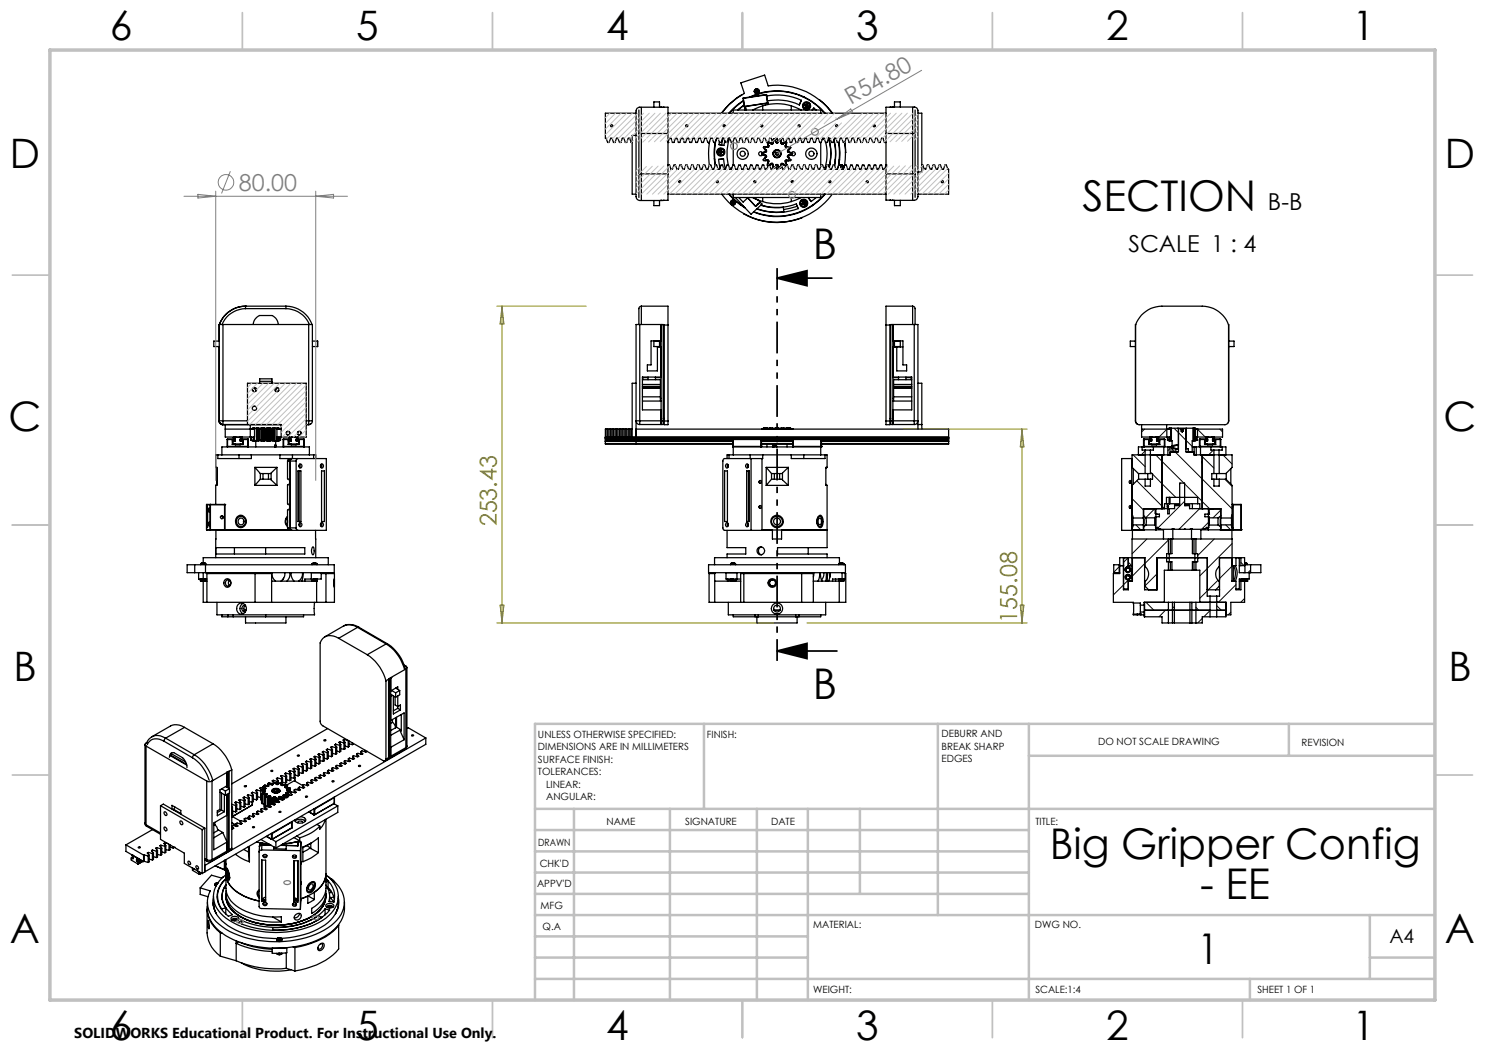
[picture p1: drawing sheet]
<svg xmlns="http://www.w3.org/2000/svg" width="297mm" height="210mm" viewBox="0 0 297 210" stroke-linecap="round" stroke-linejoin="round" font-family="sans-serif">
<defs><g id="words">
<g font-size="8.5">
<text x="216.5" y="42.1">SECTION</text>
<text x="162.6" y="51.8">B</text>
<text x="162.6" y="139.8">B</text>
<text x="209.9" y="171.8">Big Gripper Config</text>
<text x="240" y="179.9">- EE</text>
<text x="239.5" y="192.7">1</text>
</g>
<g font-size="8.1">
<text x="22" y="8">6</text>
<text x="71.2" y="8">5</text>
<text x="121.2" y="8">4</text>
<text x="171.3" y="8">3</text>
<text x="221.3" y="8">2</text>
<text x="270.5" y="8">1</text>
<text x="2" y="33.6">D</text>
<text x="289" y="33.6">D</text>
<text x="1.7" y="86.1">C</text>
<text x="288.7" y="86.1">C</text>
<text x="2.7" y="136.1">B</text>
<text x="289.7" y="136.1">B</text>
<text x="2" y="188.6">A</text>
<text x="289" y="188.6">A</text>
<text x="22" y="208">6</text>
<text x="71.2" y="208">5</text>
<text x="121.2" y="208">4</text>
<text x="171.3" y="208">3</text>
<text x="221.3" y="208">2</text>
<text x="270.5" y="208">1</text>
</g>
<g font-size="4.7" fill="#808080">
<text x="170.2" y="21.1" transform="rotate(-30 170.2 21.1)">R54.80</text>
<text x="47.8" y="38.2">80.00</text>
</g>
<g font-size="4.7">
<text x="253.6" y="42.1">B-B</text>
<text x="225.7" y="50.3">SCALE 1 : 4</text>
</g>
<g font-size="4.7" fill="#808000">
<text x="99.4" y="105.3" transform="rotate(-90 99.4 105.3)">253.43</text>
<text x="203.4" y="124.5" transform="rotate(-90 203.4 124.5)">155.08</text>
</g>
<text font-size="3.9" x="277.9" y="188.5">A4</text>
<text font-size="2.9" x="14.9" y="207.6">SOLIDWORKS Educational Product. For Instructional Use Only.</text>
<g font-size="2">
<text x="107.6" y="147.6">UNLESS OTHERWISE SPECIFIED:</text>
<text x="141.4" y="147.6">FINISH:</text>
<text x="188.3" y="147.5">DEBURR AND</text>
<text x="188.3" y="150">BREAK SHARP</text>
<text x="219.6" y="149">DO NOT SCALE DRAWING</text>
<text x="260.3" y="149.2">REVISION</text>
<text x="107.6" y="150.1">DIMENSIONS ARE IN MILLIMETERS</text>
<text x="107.6" y="152.6">SURFACE FINISH:</text>
<text x="107.6" y="155.1">TOLERANCES:</text>
<text x="188.3" y="152.5">EDGES</text>
<text x="109.2" y="157.6">LINEAR:</text>
<text x="109.2" y="160.1">ANGULAR:</text>
<text x="121.3" y="165">NAME</text>
<text x="137" y="164.9">SIGNATURE</text>
<text x="154.2" y="164.9">DATE</text>
<text x="207.1" y="164.9">TITLE:</text>
<text x="107.6" y="169.1">DRAWN</text>
<text x="107.9" y="173.3">CHK'D</text>
<text x="107.4" y="177.4">APPV'D</text>
<text x="108.1" y="181.8">MFG</text>
<text x="108.5" y="186">Q.A</text>
<text x="162.6" y="185.5">MATERIAL:</text>
<text x="207" y="185.5">DWG NO.</text>
<text x="162.6" y="198.5">WEIGHT:</text>
<text x="207.1" y="198.6">SCALE:1:4</text>
<text x="251.5" y="198.6">SHEET 1 OF 1</text>
</g>
</g></defs>
<g fill="none" stroke="#000" stroke-width=".25">
<path d="M148.4 19l-.9 .5-1.6 1.3-1.6 1.8M148.6 19.7h.1M148.6 19.7l.4 2.3M148.7 19.6v.1M148.7 19.6l-.1 .1M150 19.4a12.6 12.6 0 0 1 15 3.2M150.1 19.4a12.7 12.7 0 0 1 14.8 3.2M150.2 19.3h.1M151.1 18.2v.1M151.1 18.2h.3M151.3 18.1h.1M151.3 18.1v.1"/>
<path d="M151.3 18.2h-.2M151.3 18.2h.1M151.3 18.3v.2M151.3 18.3h-.2M151.3 18.3h.1M151.3 18.2v.3M151.4 18.1v.1M151.4 18.1v.2M151.4 18.3h.1M151.4 18.3h.2M151.4 18.3v.1M151.4 18.3h-.1"/>
<path d="M151.4 18.4l-.1 .1M151.4 18.2h.1M151.6 18.2v.1M151.6 18.2h-.2M152.8 18.4l.1 .1M153.2 19h.1M153.2 18.9v.1M153.2 18.9l.1 .1M153.2 19l.3 1.6M153.2 19l-4.5 .7M153.2 18.9l-4.5 .7M153.3 19l.3 1.6"/>
<path d="M153.4 19.2a11.5 11.5 0 0 1 6.9 .9M160.6 19.4h.3M127.2 22.6h-6.1v5h.1l.3 .9h.3l.3-.9h.3l.3 .9h.3l.3-.9h.3l.3 .9h.3l.3-.9h.3l.3 .9h.2l.4-.9h.2l.3 .9h.2M127.2 27.1h-.8v11.7h.8M127.8 26.7h.5M127.8 22v4.7M127.8 34.8h.5M127.8 34.8v4.7M127.8 26.7v8.1M128.3 21.5v5.2M128.3 34.8v5.2M128.3 34.8h5.3"/>
<path d="M128.3 26.7h5.3M128.3 26.7v8.1M130.8 21.4v-1h1.1v1M132.2 21.4v.1M132.6 21.4v.1M133.6 26.7v-5.3h-5.6a.72 .72 0 0 0-.8 .8v17.1a.78 .78 0 0 0 .8 .8h5.6v-5.3M133.6 28.5h.1M133.6 26.7v8.1M133.6 22.6h43.6M133.6 38.8h43.6M133.6 33h.3l.3 .9h.3l.3-.9h.3l.3 .9h.3l.3-.9h.3l.3 .9h.2l.4-.9h.2l.3 .9h.3l.3-.9h.3l.3 .9h.3l.3-.9h.3l.3 .9h.3l.3-.9h.3l.3 .9h.3l.3-.9h.3l.3 .9h.2l.4-.9h.2l.3 .9h.3l.3-.9h.3l.3 .9h.3l.3-.9h.3l.3 .9h.3l.3-.9h.3l.2 .9h.4l.2-.9h.4l.2 .9h.3l.3-.9h.3l.3 .9h.3l.3-.9h.3l.3 .9h.3l.3-.9h.3l.3 .9h.3l.3-.9h.3l.2 .9h.4l.2-.8M133.6 28.5l.3-.9h.3l.3 .9h.3l.3-.9h.3l.3 .9h.3l.2-.9h.4l.2 .9h.3l.3-.9h.3l.3 .9h.3l.3-.9h.3l.3 .9h.3l.3-.9h.3l.3 .9h.3l.3-.9h.3l.3 .9h.3"/>
<path d="M141.9 28.3l-.2 2.4 .2 2.3M142.9 31.7v.3M143 28.5l-.2 1.5 .2 3M143.2 27.9l-.3 2.5 .2 2.6M143.8 30.4v.1M143.8 30.4h.4M143.9 28.4l-.1 .5M144 33.6l-.3-1.7 1-.1 .4 2M144 30.1h.2M144 30.1l.1 .2M144 30.1l.1 .3M144.1 30.5v.3"/>
<path d="M144.1 30.3l-.3 .1M144.1 30.5h-.3M144.1 30.3v.1M144.1 30.5h.1M144.1 30.4v.4M144.2 30.1l.1 .2M144.2 30.1v.3M144.2 30.4l.1 .1M144.2 30.4l.3 .1M144.2 30.4l.1 .3M144.2 30.4l-.1 .1M144.3 30.5v.2"/>
<path d="M144.3 30.3h.2M144.3 30.3l-.1 .1M144.3 30.7l-.2 .1M144.4 22.6l1.3-1.6 1.5-1.3 1.7-1-.7-2.1 4.7-1.6 .7 2.2a13.7 13.7 0 0 1 12.8 5.4M144.4 38.8a13.7 13.7 0 0 0 22 0M144.5 30.3v.2M144.5 30.3l-.3 .1M144.5 30.5h-.2M144.6 27.6l-.3 1.4-.5-.1M145 28.1l-.2 1-1-.2M145 25.2v.1M145.8 38.8a11.4 11.4 0 0 0 3.2 2.8"/>
<path d="M145.8 27.9a10.6 10.6 0 0 0-.1 5.1M145.8 27.9h.2M145.9 38.8l1.4 1.5 1.5 1.1M145.9 33.6h.5M145.9 27.6l-.1 .3M146.1 39.1h-.1M146.5 38.8l.1 .2M146.6 22.6v-.6h17.5v.6M146.6 28.2v4.8M146.6 38.8v.7h17.5v-.7M147.1 39.5l3.1 3.4 2.2-2.1-.4-.3-.9 .8-1.6-1.7-.9 .8-.9-.9M148.7 20.2l-1.5 1.1-1.3 1.3"/>
<path d="M148.7 20.1l-1.3 .9-1.6 1.6M148.8 21l-1.2 1M148.8 21.1l-1.2 .9M149.5 39.5l1.6 1.7 .9-.8-.3-.4-1.1-.5 1.9 .8M152.3 24.9v.5M152.4 30.6v.2M152.4 30.6h.1M152.4 30.8l.4 .2M152.4 30.8h.1M152.5 30.6a.41 .41 0 0 0-.6-.1 .41 .41 0 0 0 0 .6 .41 .41 0 0 0 .6-.2M152.5 21.2a9.9 9.9 0 0 1 5.8 0M152.5 21.2l-1.9 .8"/>
<path d="M152.5 21.2v.8M152.5 39.5v.8M152.7 29.5l.2 .4M152.7 29.5h.1M152.8 31h.2a.24 .24 0 0 1 .3 .2 .24 .24 0 0 1-.1 .3M152.8 30.4v.6M152.8 30.4l-.4 .2M152.9 31.6l.3 .5M152.9 29.9l.3 .1 .1 .3-.1 .1h-.4M152.9 31.6l-.3 .4 .2 .1h.4M153 31l.1 .5M153.1 20.7v.3"/>
<path d="M153.1 29.9l-.1 .5M153.1 31l.1 .5M153.1 30l-.1 .4M153.2 29.3h-.4l-.1 .2M153.2 29.3l-.3 .6M153.2 29.3l.3 .2M153.2 31.5l-.3 .1M153.2 30l-.1 .4M153.4 32l.3 .4M153.5 32l.2 .1v.2M153.5 32l-.3 .1M153.5 29.4h.1"/>
<path d="M153.5 32l.2 .3M153.5 20.7h-.4M153.5 20.7l.1 .2M153.5 20.6h.1M153.5 20.6v.1M153.5 28.5l.1 .4M153.5 28.4v.1M153.5 20.6l-4.4 .7 .1 .7-.1-.7 4-.6M153.5 28.5h-.1l-.4-.9h-.2l-.4 .9h-.2l-.3-.9h-.3l-.3 .9h-.3l-.3-.9h-.3l-.3 .9h-.3l-.3-.9h-.3l-.3 .9h-.3l-.3-.9h-.3l-.3 .9h-.2l-.4-.9h-.2l-.4 .9h-.2l-.3-.9h-.3l-.3 .9h-.3l-.3-.9h-.3l-.3 .9h-.3l-.3-.9h-.3l-.3 .9h-.3l-.2-.9h-.4l-.2 1.1M153.5 32.6l.5 .4M153.5 32.6v.4l.1 .1M153.5 29.4v.1"/>
<path d="M153.6 20.6l-.1 .1M153.6 28.9l.2 .2M153.6 28.4h-.1M153.6 28.4l.4 .1M153.7 29.1l-.3 .3zM153.7 28.4l.2-.8h.3l.3 .9M153.7 32.3l-.2 .3M153.8 29.1v.2l-.3 .2M153.8 29.1l-.3 .3M153.9 33l.3 .9h.3l.1-.3M154 33l-.4 .1M154 28.5l-.4 .4"/>
<path d="M154 28.5l.2 .3M154.1 32.8l.5 .2-.5-.2M154.2 32.7h.2l.2 .2M154.2 32.7l-.2 .3M154.2 32.7l.4 .2M154.5 33.2l.6 .2M154.5 33.2l.1 .4 .2 .1M154.5 28.5h.1l-.4 .2M154.5 28.5l-.4 .2M154.6 28.2v.5l-.4 .1M154.6 32.9l-.1 .3M154.6 28.6l-.4 .2"/>
<path d="M154.7 30.6v.1M154.8 33.7h.1M155 28l.1-.4h.3l.2 .8h-.4M155.1 33.4l.1-.2a.29 .29 0 0 1 .3-.3 .29 .29 0 0 1 .2 .5M155.1 33.4l-.3 .3M155.1 30.1a.71 .71 0 0 1 1 .5 .71 .71 0 0 1-.7 .9 .71 .71 0 0 1-.7-.9M155.1 27.8l.4 .1M155.1 30.1l-.4 .5M155.1 28.1l-.5 .1M155.1 28.1l.2 .5 .3-.1 .1-.4M155.1 28.1l-.3-.3h-.1l-.1 .4M155.1 30.5a.34 .34 0 0 0 .1 .5 .34 .34 0 0 0 .5-.1"/>
<path d="M155.1 30.5a.34 .34 0 0 1 .5 0 .34 .34 0 0 1 .1 .4M155.1 30.5l.4 .3M155.2 30l-.1 .1M155.2 28.4h.4M155.2 33.2h.4M155.3 33.6l.4 .2M155.5 30.8l.2 .1M155.6 33.1h-.4l.2 .8h.3l.1-.4M155.7 28.1l.6 .2M156.1 27.8l-.4 .3M156.1 27.8l.1 .1M156.2 32.9l.1-.2h.2l.3 .3"/>
<path d="M156.2 32.9v.3M156.2 27.9l.1 .4M156.2 28.6a.23 .23 0 0 0 .1 .2 .23 .23 0 0 0 .3 0M156.2 28.5l.5 .2M156.2 28.6l.4 .2M156.2 27.9l.1-.3h.3l.3 .9M156.2 33.2l-.5 .2M156.2 33.2l-.1 .5-.4-.3M156.3 28.3l-.1 .3M156.3 33l.3 .9h.3l.2-.7M156.6 32.7l-.4 .2M156.6 32.8l-.3 .2"/>
<path d="M156.7 32.8l-.4 .2M156.8 33l.4 .2M156.8 28.5l-.2 .3M156.8 28.5l.5 .4M157.1 29.2v.2l.2 .1M157.1 29.2l.2 .3M157.1 29.1l.3 .4M157.1 29.1l.3 .3M157.2 28.4l-.4 .1M157.2 28.4l.1 .1v.4M157.2 32.6l-.4 .4M157.2 32.6l.1 .4-.1 .2"/>
<path d="M157.3 28.9l-.2 .3M157.3 33h.2l.3 .9h.2l.4-.9h.2l.3 .9h.3l.3-.9h.3l.3 .9h.3l.3-.9h.3l.3 .9h.3l.3-.9h.3l.3 .9h.3l.3-.9h.3l.3 .9h.2l.4-.9h.2l.3 .9h.3l.3-.9h.3l.3 .9h.3l.3-.9h.3M157.4 32l-.3 .4M157.4 32.1l-.3 .3M157.6 30l-.1 .2 .2 .3M157.6 31.5l.3 .1M157.6 30l.1 .5M157.6 29.4l-.3 .1M157.6 29.4l.3 .5M157.6 32.2l-.3-.2-.2 .1-.1 .2 .2 .3M157.6 29.4h.5l-.2 .5M157.7 30l.1 .5"/>
<path d="M157.7 30.5h.3M157.7 31l-.1 .5M157.8 31l-.1 .5M157.9 29.9l-.3 .1M157.9 31.6l-.3 .6M157.9 31.6l.2 .4M158 30.5l.4 .2M158 30.5v.6M158 31.1h-.5l.1 .4M158.1 32h.1M158.1 32v.1l-.5 .1M158.3 21.2l1.9 .8"/>
<path d="M158.3 30.6a.42 .42 0 0 1 .6-.2 .42 .42 0 0 1 0 .6 .42 .42 0 0 1-.6-.1M158.3 21.2v.8M158.3 39.5v.8M158.4 30.7h.1M158.4 30.7v.2l-.4 .2M158.5 36.2v.3M160.2 39.5l-1.9 .8M160.3 20.1l-.4 .9a10.7 10.7 0 0 0-6.4-.8M160.3 20.1l-.5 .9M161 21.1l.2 .1M161 21.1l.3 .1M161 20.9l.3 .2"/>
<path d="M161 20.9v.2M161.1 21.4l.2 .1M161.2 21.2l-.1 .2M161.3 21.2h-.1M161.3 21.1h.1M161.3 21.2l-.2 .2M161.3 21.2h.1M161.3 21.1l.1 .1M161.3 21.1v.1M161.3 21.2l.1 .1M161.3 21.2v.3M161.3 21.2l.3 .2"/>
<path d="M161.4 21.3l-.1 .2M161.4 21.3l.2 .1M161.4 20.8l.1 .1M161.4 20.8l-.1 .3M161.4 21.2h.2M161.4 21.2h-.1M161.4 21.1l.2 .1M161.4 21.1v.1M161.5 20.9l-.1 .2M161.5 20.9l-.1 .3M161.6 21.2v.2M162.5 22l.3-.4 .4 .4"/>
<path d="M163.2 39.5l-1 .8-.6-.8 .6 .8M163.9 20l1.6 1.4 1 1.2M164.1 28.5v4.8M164.4 27.9h.5M164.7 33.6h.3M164.9 38.8a12.6 12.6 0 0 1-14.2 3.6M165 33.6l-.1 .3M165 38.8a12.6 12.6 0 0 1-14.3 3.6M165.1 28.5a9.5 9.5 0 0 1-.1 5.1M165.7 27.6a10.7 10.7 0 0 1 .1 5.7M165.7 27.6l-.3 .9h-.3l-.3-.9h-.3l-.3 .9h-.3l-.2-.9h-.4l-.2 .9h-.3l-.3-.9h-.3l-.3 .9h-.3l-.3-.9h-.3l-.3 .9h-.3l-.3-.9h-.3l-.3 .9h-.3l-.3-.9h-.3l-.3 .9h-.3l-.2-.9h-.4l-.2 .8M165.7 27.6h.3l.3 .9h.3l.3-.9h.3l.3 .9h.3"/>
<path d="M165.7 27.6a11.1 11.1 0 0 1 .2 5.8M165.8 36.2v.1M165.9 32.8l.1 .1M166.8 28a11.6 11.6 0 0 1 .1 5M166.8 27.9l.1 .5a12 12 0 0 1 0 4.7M166.9 33l.3 .9h.3l.3-.9M167 32h.1M167.7 28.5l.2 2.6-.3 2.4M167.8 28.5v.2a12 12 0 0 1 0 4.3M167.8 33h.3M167.8 28.5l.3-.9h.2l.4 .9h.2l.3-.9h.3l.3 .9h.3l.3-.9h.3l.3 .9h.3l.3-.9h.3l.3 .9h.3l.3-.9h.3l.3 .9h.3l.3-.9h.2l.4 .9h.2l.3-.9h.3l.3 .9h.3l.3-.9h.3l.3 .9h.3M167.9 32h.1"/>
<path d="M167.9 31.8v.2M168.1 33h.4M168.1 33l.3 .9h.3l.2-.9h.4l.2 .9h.3l.3-.9h.3l.3 .9h.3l.3-.9h.3l.3 .9h.3l.3-.9h.3l.3 .9h.3l.3-.9h.3l.3 .9h.3l.2-.9h.4l.2 .9h.3l.3-.9h.3l.3 .9h.3l.3-.9M168.2 33.4h.1M168.2 33.5h.1M168.3 33.3v.3h.1M168.3 33.3h.1M168.3 33.5h.1M168.3 33.5h.2M168.3 33.3l-.1 .1M168.3 33.5l.1 .1M168.4 33.3l-.1 .2"/>
<path d="M168.5 33.5l-.1 .1M168.5 33a.46 .46 0 0 1 .1 .9M168.5 33l.1 .2a.47 .47 0 0 1 0 .7M168.9 28.5l.2 2.4-.2 2.3M168.9 28.5l.2 2M177.2 33h.1M177.2 26.7v8.1M177.2 34.8h5.3M177.2 26.7h5.3M178.2 21.5l4.6-.1a.72 .72 0 0 1 .8 .7v17.2a.78 .78 0 0 1-.8 .8l-5.6-.1v-5.2M178.2 21.4h-1v5.3M178.6 21.4v.1"/>
<path d="M178.9 21.4v-1h1.2v1M182.5 34.8h.5M182.5 26.7h.5M182.5 34.8v5.2M182.5 21.5v5.2M182.5 26.7v8.1M183 34.8v4.7M183 22v4.7M183 26.7v8.1M183.6 22.6h.8v11.8h-.8M184.4 33h.2l.3 .9h.2l.4-.9h.2l.4 .9h.2l.3-.9h.3l.3 .9h.3l.3-.9h.3l.3 .9h.3l.3-.9h.3l.3 .9h.1v4.9h-6.1M130.8 40.1v1h1.1v-1"/>
<path d="M132.2 40v.1M146.4 40.6l.1 .1M146.4 40.4l.1 .1M146.4 40.4l.2 .1M146.5 40.5l-.1 .1M146.5 40.5h.1M146.5 40.3l.1 .1M146.5 40.3l-.1 .1M146.5 40.3l.1 .2M146.6 40.6l-.1 .1M146.6 40.6l.1 .1M146.6 40.5l.1 .2"/>
<path d="M146.6 40.5l-.2 .1M146.6 40.4v.1M146.6 40.5h.1M146.6 40.5v.1M146.6 40.5l.2 .1M146.7 40.5l.1 .1M146.8 40.3v.1M146.8 40.3l-.2 .1M146.8 40.3l-.2 .2M146.8 40.6l-.1 .1M146.8 40.4l-.1 .1M146.8 40.4l-.2 .1"/>
<path d="M148.1 40.9h-.1M148.1 40.9l.1 .2M148.7 42.7a13.1 13.1 0 0 0 11.7 .8M151.6 40.8v.1M151.6 40.8h.1M152.2 41.1l1.9 .4h2.6M152.2 41a11.1 11.1 0 0 0 7.1-.2l.3 .9M152.5 40.3a9.9 9.9 0 0 0 5.8 0M156.7 41.5l.1 .9h-.9a11.8 11.8 0 0 1-4.5-.6M156.7 41.4v.1M159.6 41.7l-.1-.5-2.8 .7M159.6 41.7a11.9 11.9 0 0 1-8.2 .1"/>
<path d="M160.4 40.8l.1 .1M160.5 40.4l.1 .2M160.5 40.4l.2 .2M160.6 40.3l.2 .2M160.6 40.3l-.1 .1M160.6 40.6l-.2 .2M160.6 40.3l.2 .3M160.6 40.6h.1M160.7 40.6l-.3 .2M160.7 40.6v.1M160.7 40.8l-.2 .1M160.7 40.8l.1 .2"/>
<path d="M160.7 40.7v.1M160.7 40.7l-.2 .2M160.7 40.7l.1 .3M160.8 40.5v.1M160.8 40.6v.1M160.8 40.6h-.1M160.8 40.7h.1M160.8 40.7l.2 .2M160.8 40.7h-.1M160.9 40.7l.1 .2M161 40.4v.1M161 40.4l-.2 .1"/>
<path d="M161 40.4l-.2 .2M161 40.9l-.2 .1M161 40.5l-.1 .2M161 40.5l-.2 .2M162.7 40.9l-.2 .3M178.2 40v.1M178.6 40v.1M178.9 40.1v1h1.2v-1M43.8 69.3v15l.4 .5M43.9 64.9h.7M43.9 64.9l-.1 3.3M43.9 68.2h-1.1v1.1h1.1"/>
<path d="M43.9 64.9v19.3M44.6 64.9h17.1M44.6 64.9v19.3M49.1 61.2a5.7 5.7 0 0 0-5.2 3.7M49.1 61.2h.1M49.1 61.2a5.6 5.6 0 0 0-5.2 3.7M49.1 61.2v.5M49.1 61.7a5.2 5.2 0 0 0-4.7 3.2M49.1 61.2h8.1M49.1 61.7h8.1M50.4 77.9l.3 .4M50.7 64.9a2.03 2.03 0 0 1 1.2-1.8h2.5a2.03 2.03 0 0 1 1.2 1.8"/>
<path d="M50.8 77.5l.4 .7M51.9 76.7v-.9h2.5v.9M51.9 76.3h2.5M55.5 77.5l-.4 .7M55.8 77.9l-.3 .4M57.2 61.2v.5M57.2 61.2a5.6 5.6 0 0 1 5.2 3.7M57.2 61.7a5.2 5.2 0 0 1 4.7 3.2M61.7 64.9h.8v19.3M61.7 64.9v19.3M62.5 68.2h1v1.1h-1M63.5 68.2v1.1"/>
<path d="M127.2 76.7h-.8v10.7M128 64.9h-.8v23.9M128 64.9h4.6v19.3M128 64.9v19.3M128.3 61.2l-.4 .2-.1 .3v3.2M128.3 61.2h5.3v3.8M128.3 61.2v3.7M128.5 75.9h3.6v1.4M128.5 76.9h3.6M128.5 77.3h3.6M128.5 77.4h3.6M128.5 79.4h3.6"/>
<path d="M128.5 77.7h3.6M128.6 75.5v.4M128.6 75.5h1M128.6 75.4v.1M129.6 75.5v.4M129.6 75.4v.1M130.8 68.2v1.1h1.1v-1.1M131.1 75.5v.4M131.1 75.5h1.1M131.1 75.4v.1M132.1 77.3v.1M132.1 79.4v.8"/>
<path d="M132.1 79.7h.1M132.1 68.2v1.2M132.1 77.4v2M132.2 64.9v20M132.2 68.2h-2v4.8h-.7v1.2h2v-4.8h.7M132.2 75.4h-3.7v6.6h3.7M132.6 65h1M132.9 65v19.2M133.6 65v19.2M177.2 65h1M177.2 65v19.2M178 65v19.2"/>
<path d="M178.6 79.7h.1M178.6 75.5h1.1M178.6 64.9v19.3M178.6 68.2h2v4.8h.7v1.2h-1.9v-4.8M178.6 75.4h3.8v6.6h-3.8M178.7 77.3v.1M178.7 79.4v.8M178.7 68.2v1.2M178.7 77.4v2M178.7 76.9h3.7M178.7 77.3h3.7M178.7 77.4h3.7"/>
<path d="M178.7 79.4h3.7M178.7 77.7h3.7M178.9 69.3h1.2M178.9 68.2v1.2M179.7 75.5v.4M179.7 75.4v.1M180.1 68.2v1.2M180.6 69.4h-2M181.2 75.5v.4M181.2 75.5h1M181.2 75.4v.1M182.2 75.5v.4"/>
<path d="M182.2 75.4v.1M182.4 75.9h-3.7v1.4M182.5 61.2l.4 .2 .1 .3v3.2M182.5 61.2h-5.3v3.8M182.5 61.2v3.7M182.8 64.9h.8v20.9M182.8 64.9h-4.6v19.3M182.8 64.9v19.3M183.6 76.7h.8v9.1M227.1 68.2h-1v1.1h1M227.2 64.9l-.1 19.3a.72 .72 0 0 0 .8 .7h17.1a.72 .72 0 0 0 .7-.7v-19.2a5.6 5.6 0 0 0-5.2-3.8h-8.1a5.7 5.7 0 0 0-5.3 3.8M245.7 64.9v19.3l-.1 .3"/>
<path d="M245.7 68.2h1.1v1.1h-1.1M43.1 93.5h.3v3.6h-.3M43.1 97.1v3.8M43.1 93.5l.3 .2M43.4 96.8l-.3 .3M43.6 91v.7h6.7v-.7M43.6 91h-.5v2.5M43.6 91h6.7M43.9 84.2a.72 .72 0 0 0 .7 .7M43.9 84.2h.7M43.9 84.5l.3 .3 .4 .1M44.4 91v-1.6h17.5v1.6"/>
<path d="M44.6 84.2v.7M44.6 84.9h11.6M44.6 84.2h4.9M44.6 84.9h11.6v2.5M45 84.9v2.5h5.9v-1.6h-5.9M45.4 87.9h.1M45.4 89.3h.1M45.4 89.3l.1 .1v-.1M45.4 87.9v1.4M45.5 87.8v.1M45.5 87.8h1.4l.1 .1M45.5 87.8l-.1 .1"/>
<path d="M45.5 89.3h4.1M45.5 87.9h1.5M45.5 87.9v1.4M46.5 88.2h.5M46.5 88.2v.7M46.5 88.9h.5M46.5 88.2h.1M46.5 88.8h2M46.5 88.2v.6M46.5 88.8v.1M46.6 88.8h.1M46.7 87.4v.2l.4 .2v.4l-.5 .1"/>
<path d="M47 88.9h1.1M47 88.8v.1M47 87.9v.3h-.5M47.1 87.4h.9M47.8 91v.7M48.1 88.2h.5M48.1 87.9h1.5M48.1 88.9h.5M48.1 87.9v.3h.4M48.1 88.8v.1M48.4 87.4v.2l-.4 .2v.4l.5 .1M48.5 88.2v.6"/>
<path d="M48.5 88.8h.1M48.5 88.8l.1 .1M48.6 88.2v.7M48.6 88.2h-.1M49.5 84.9v-8.2h11.7v10.7h-5.8M49.6 87.8v.1M49.6 87.8l-1.5 .1M49.6 89.3v.1l.1-.1M49.6 89.3h.1M49.6 87.9h.1M49.6 87.8l.1 .1M49.6 87.9v1.4"/>
<path d="M49.7 87.9v1.4M50.1 84.9v2.5M50.2 88h.1M50.2 88l.5 .2M50.2 85.8h.1M50.2 87.4v.6M50.3 91h5.7M50.7 85.6l-.5 .2M50.7 88.2h.1M50.7 85.6h.1M50.7 85.6v.2M50.7 87.4v.8"/>
<path d="M50.7 88h.1M50.7 88l.2 .2M50.7 85.8h.1M50.7 87.4l.1 .8M50.7 81.3h.3M50.8 88.2h.1M50.8 85.6h.1M50.8 85.6l-.1 .2M50.8 85.8h.1M50.8 88h.1M50.8 87.4v.6M50.9 88l.4 .2"/>
<path d="M50.9 88.2h.4M50.9 85.6l-.2 .2M50.9 85.6h.4M51 97.1h4.4M51 93.5h4.4M51 93.5v3.6M51 93.5l1.1 1.2M51.2 88.2v1.2M51.3 85.6l-.4 .2M51.3 88.2h.1M51.3 85.6h.1M51.3 85.6v2.6"/>
<path d="M51.4 88.2h.1M51.4 85.6h.1M51.4 85.6v2.6M51.5 88.2h.3M51.5 85.6h.3M51.5 85.6v2.6M51.7 85.7v2.4M51.8 88h.1M51.8 88l-.1 .2h.5M51.8 85.8h.1M51.8 85.8v2.2M51.9 85.8h.1"/>
<path d="M51.9 85.8v2.2M51.9 88h.1M51.9 88l.3 .2M52.1 95.8h2.1M52.1 94.7h2.1M52.1 95.8l-1.1 1.3M52.1 94.7v1.1M52.2 85.6l-.3 .2M52.2 85.6h-.5l.1 .2M52.2 88.2h.1M52.2 85.6h.1M52.2 85.6v2.6"/>
<path d="M52.3 88.2h.1M52.3 85.6h.1M52.3 85.6v2.6M52.4 88.2h.2M52.4 85.6h.2M52.4 85.6v2.6M52.6 88.2h.1M52.6 85.6h.1M52.6 85.6v2.6M52.6 94.7v1.1M52.7 88.2h.1M52.7 85.6h.1"/>
<path d="M52.7 85.6v2.6M52.8 88.2h.1M52.8 85.6h.1M52.8 85.6v2.6M52.8 85.6l.2 .2M52.8 85.6h.6M52.8 88.2h.6M53 88l-.2 .2M53 88h.1M53 85.8h.1M53 85.8v2.2M53.1 85.8h.1"/>
<path d="M53.1 88h.1M53.1 85.8v2.2M53.2 85.8h.1M53.2 88h.1M53.2 85.8v2.2M53.2 88l.2 .2M53.4 85.6l-.2 .2M53.4 88.2h.1M53.4 85.6h.1M53.4 85.6v2.6M53.4 88.2h.2M53.4 85.6h.2"/>
<path d="M53.6 88.2h.1M53.6 85.6h.1M53.6 85.6v2.6M53.7 88.2h.2M53.7 85.6h.2M53.7 85.6v2.6M53.7 94.7v1.1M53.9 88.2h.1M53.9 85.6h.1M53.9 85.6v2.6M54 85.6l.3 .2M54 85.6h.5"/>
<path d="M54 88.2h.5M54 85.6v2.6M54.3 88l-.3 .2M54.3 88h.1M54.3 85.8h.1M54.3 85.8v2.2M54.4 85.8h.1M54.4 88h.1M54.5 85.8h.1M54.5 88h.1M54.5 88v.2M54.5 85.8v2.2"/>
<path d="M54.5 85.6v.2M54.5 88.2h.2M54.5 85.6h.2M54.5 85.7v2.4M54.7 88.2h.2M54.7 85.6h.2M54.7 85.6v2.6M54.9 88.2h.1M54.9 85.6h.1M54.9 85.6v2.6M55 85.6l.4 .2M55 85.6h.4"/>
<path d="M55 85.6v2.6M55.1 89h.1M55.1 89.1v-.2l-.2 .5M55.1 88.2l.1 1.2-.1-.4-.1 .4M55.1 89.1l-.1 .3M55.4 85.6l.1 .2M55.4 85.6h.1M55.4 88.2h.1M55.4 85.8h.8M55.4 93.5v3.6M55.4 93.5l-1.2 1.1v1.4l1.2 1.1M55.4 85.8h.1"/>
<path d="M55.4 88h.1M55.4 88l-.4 .2M55.4 85.8v2.2M55.5 88.2h.1M55.5 85.6h.1M55.5 85.6v.1M55.5 88.1v.1M55.5 85.8h.1M55.5 88h.1M55.5 88l-.5 .2M55.5 87.4v.6M55.6 85.6l.4 .2"/>
<path d="M55.6 85.6h.1M55.6 88.2h.1M55.6 85.6v.2M55.6 87.4v.8M55.7 85.6l.4 .2M56 91v.7h2M56 91h6.7M56 88l-.4 .2M56 88h.1M56 85.8h.1M56 87.4v.6M56.1 85.8h.1"/>
<path d="M56.1 88l-.4 .2M56.1 88h.1M56.1 87.4v.6M56.6 89.3l.1 .1v-.1M56.6 89.3h.1M56.6 87.9h.1M56.6 87.9v1.4M56.7 87.8v.1M56.7 87.8h1.4l.1 .1M56.7 87.8l-.1 .1M56.7 89.3h4M56.7 87.9h1.5"/>
<path d="M56.7 87.9v1.4M57.5 92.2v3.6a.66 .66 0 0 1 .4 .6 .66 .66 0 0 1-.4 .6v3.8a.66 .66 0 0 1 .4 .6 .66 .66 0 0 1-.4 .6v3.6M57.5 92.2h1.7M57.6 88.2h.6M57.6 88.2v.7M57.6 88.9h.6M57.6 88.2h.1M57.7 88.8h2M57.7 88.2v.6M57.7 88.8h.1M57.7 88.8l-.1 .1M57.9 87.4v.2l.3 .1 .1 .5-.6 .1"/>
<path d="M58 91.7l-.4 .2-.1 .3M58 91.7h7.3v14.4h-7.3l-.3-.1-.2-.4M58.2 88.9h1.1M58.2 87.9v.3h-.5M58.2 88.8v.1M58.2 91.7l-.2 .2-.1 .3M58.3 87.4h.9M58.4 91.7l-.2 .1-.2 .3v13.5l.4 .5M58.5 91v.7M59.2 92.2v13.4M59.3 88.9h.5M59.3 88.8v.1"/>
<path d="M59.3 88.2h.5M59.3 87.9h1.4M59.3 87.9v.3h.4M59.5 87.4l.1 .2M59.6 91.7l-.3 .2-.1 .3M59.6 87.6l-.3 .1-.1 .5 .5 .1M59.6 94.2h.6v10.1h-.6zM59.6 87.6h.1M59.7 88.2v.6M59.7 88.8h.1M59.7 88.8l.1 .1M59.8 88.2v.7"/>
<path d="M59.8 94.2v10.1M59.8 88.2h-.1M59.9 92.8l.1 .4-.1 .3M60.7 87.8v.1M60.7 87.8h-1.3l-.1 .1M60.7 89.3v.1l.2-.1M60.7 89.3h.2M60.7 87.9h.2M60.7 87.8l.2 .1M60.7 87.9v1.4M60.9 87.9v1.4M61.2 84.2h.5"/>
<path d="M61.2 84.9h.5M61.7 84.2v.7M61.7 84.2h.8M62.1 84.8l-.9 .1M62.5 84.2a.72 .72 0 0 1-.8 .7M62.7 91h.4v.7M62.7 91v.7M64.2 92.9a.34 .34 0 0 1 .5 .3 .34 .34 0 0 1-.5 .3zM64.2 92.8l.1 .2-.1 .5M64.3 94.2h.6v10.1h-.6zM121.1 87.4v.1M121.1 87.6h.1"/>
<path d="M121.1 87.7v.2M121.1 87.9v.9h25.4M121.1 87.5v.2M121.1 88.8h25.4M121.1 88.3h25.4M121.1 88.2h25.4M121.1 87.5h68.6M121.1 87.6h68.6M121.1 87.7h68.6M121.1 87.4h68.6M121.1 87.9h25.4M121.2 85.8v1.6"/>
<path d="M121.5 85.8v1.6M121.8 85.8v1.6M122.1 85.8v1.6M122.4 85.8v1.6M122.7 85.8v1.6M123 85.8v1.6M123.3 85.8v1.6M123.6 85.8v1.6M123.9 85.8v1.6M124.2 85.8v1.6M124.5 85.8v1.6M124.8 85.8v1.6"/>
<path d="M125.1 85.8v1.6M125.3 85.8v1.6M125.7 85.8v1.6M125.9 85.8v1.6M126.2 85.8v1.6M126.4 85.8h-5.3v1.6M127.2 87.6h.1M127.2 85.8h62.5v1.6M128 84.2h-.7a.63 .63 0 0 0 .7 .7M128 84.2v.7M128 84.2h4.6M128.5 80.2h3.7"/>
<path d="M132.6 84.2v.7h-4.6M132.6 83.7h.3M132.9 84.2v.7h.7v-.7M132.9 84.2h.7M144.9 94.2h.6v10.1h-.6zM145.3 92.8a.39 .39 0 0 1 .4 .4 .39 .39 0 0 1-.4 .4l-.2-.4zM145.6 92.9v.6M145.8 91h-.4v.7M145.8 91v.7M145.8 91h6.7M146.5 89.3h.1M146.5 87.9h.1"/>
<path d="M146.5 89.3l.1 .1M146.5 87.9v1.4M146.6 89.3v.1M146.6 87.8v.1M146.6 87.8l-.1 .1M146.6 89.3h5.6M146.6 87.9v1.4M146.6 87.9h5.6M146.6 89.4h17.6M146.6 87.8h5.6M146.6 89.4v1.6M149.3 92.8a.39 .39 0 0 1 .4 .4 .39 .39 0 0 1-.4 .4l-.2-.4z"/>
<path d="M149.3 94.2h.6v10.1h-.6zM149.6 92.9v.6M149.7 94.2v10.1M150 91v.7M150.2 91.7v14.4M151.8 96.3v.2M151.9 96.2v.3M151.9 96.1a.25 .25 0 0 1 .4 .3 .25 .25 0 0 1-.5 .1zM152.2 89.3v.1l.1-.1M152.2 89.3h.1M152.2 87.9h.1M152.2 87.8v.1"/>
<path d="M152.2 87.8l.1 .1M152.2 87.9v1.4M152.3 87.9h6.2M152.3 89.3h.1M152.3 88.8h6.2M152.3 88.3h6.2M152.3 88.2h6.2M152.3 87.9v1.4M152.4 85.8h.1M152.4 91.7v14.4M152.5 91v.7h-7.6l-.3 .5v13.4l.1 .3 .2 .2h7.5M152.5 91h5.8"/>
<path d="M152.6 85.8h.1M152.7 85.8h.1M152.8 85.8h.1M152.8 85.6l-.4 .2M152.8 85.6h.1M152.8 85.6v.1M152.9 85.6l-.3 .2M152.9 85.6h.3M153.2 85.6l-.4 .2M153.2 85.6h.1M153.2 85.6v.2M153.2 93.5h4.5"/>
<path d="M153.2 97.1h4.5M153.2 93.5v3.6M153.2 93.5l1.1 1.2M153.3 85.6h.2M153.3 85.6v.2M153.4 88.8v.6M153.5 85.8h.1M153.5 85.6h.1M153.5 85.6v.2M153.5 85.6h.5M153.6 85.8h.1M154 85.6l-.4 .2"/>
<path d="M154 85.6h.1M154 85.6v.2M154.1 85.6h.1M154.1 85.6v.2M154.2 85.6h.2M154.2 85.6v.2M154.3 94.7h2.2M154.3 95.8h2.2M154.3 95.8l-1.1 1.3M154.3 94.7v1.1M154.4 85.6h.1M154.4 85.6v.2"/>
<path d="M154.5 85.6v.2M154.5 85.6h.1M154.5 85.6l.1 .2M154.5 85.6h.6M154.5 89.4a.44 .44 0 0 1 .5-.5 .44 .44 0 0 1 .4 .5M154.6 89.4a.39 .39 0 0 1 .3-.4 .39 .39 0 0 1 .4 .4M154.6 85.8h.1M154.7 85.8h.1M154.8 85.8h.1M154.8 89.3v.1M154.9 94.7v1.1M154.9 89.1l-.1 .2"/>
<path d="M155.1 85.6l-.3 .2M155.1 85.6h.1M155.1 89.2l-.3 .1M155.1 89.1l.1 .3M155.1 89.1h-.3l-.1 .3M155.1 85.6v.2M155.2 85.6h.2M155.2 85.6v.2M155.4 85.6h.1M155.4 85.6v.2M155.4 85.6h.2M155.6 85.6h.1"/>
<path d="M155.6 85.6v.2M155.7 85.6l.3 .2M155.7 85.6h.5M155.7 85.6v.2M155.9 94.7v1.1M156 85.8h.1M156.1 85.8h.1M156.2 85.6l-.1 .2M156.2 85.6v.2M156.2 85.6h.1M156.3 85.6h.1M156.3 85.6v.2"/>
<path d="M156.4 85.6h.2M156.4 85.6v.2M156.6 85.6h.1M156.6 85.6v.2M156.7 85.6h.1M156.7 85.6v.2M156.8 85.6l.4 .2M156.8 85.6h.4M156.8 85.6v.2M157.2 85.8h.1M157.2 85.6l.1 .2M157.2 85.6h.1"/>
<path d="M157.3 85.6h.2M157.3 85.6v.2M157.3 85.8h.1M157.4 88.8v.6M157.5 85.6h.1M157.5 85.6v.2M157.6 85.6l.5 .2M157.6 85.6l.4 .2M157.6 85.6v.2M157.7 93.5v3.6M157.7 93.5l-1.2 1.1v1.4l1.2 1.1M157.9 85.6h.1"/>
<path d="M158 85.6l.4 .2M158 85.6v.1M158 85.8h.1M158.1 85.8h.1M158.3 91v.7h6.7v-.7M158.3 91h6.7M158.4 85.8h.1M158.5 89.3l.1 .1v-.1M158.5 89.3h.1M158.5 87.9h.1M158.5 87.9v1.4M158.6 87.8l-.1 .1"/>
<path d="M158.6 87.8v.1M158.6 89.3h5.6M158.6 87.9h5.6M158.6 87.8h5.6M158.6 87.9v1.4M160.8 91v.7M164.1 89.4v1.6M164.2 89.4h.1M164.2 89.3v.1M164.2 89.3h.1M164.2 87.9h.1M164.2 87.8v.1"/>
<path d="M164.2 87.8l.1 .1M164.2 87.9v1.4M164.3 89.3l-.1 .1M164.3 89.3h.1M164.3 88.8h25.4M164.3 88.3h25.4M164.3 88.2h25.4M164.3 87.9v1.4M164.3 87.9h25.4M165 91h.4v2.5M165.2 96.9l.2 .2M165.4 97.1v12.4h-9.9v1.3h9.9v.7"/>
<path d="M165.4 93.5h-.2v3.6h.2M165.4 93.5l-.2 .2M177.2 84.2v.7h.8v-.7M177.2 84.2h.8M178 83.7h.2M178.2 84.2v.7h4.6M178.2 84.2h4.6M178.6 84.2v.7zM178.6 80.2h3.8M182.8 84.2h.7a.63 .63 0 0 1-.7 .7M182.8 84.2v.7M183.6 84.9h.8"/>
<path d="M189.7 87.4v.1M189.7 87.6h.1M189.7 87.7v.2M189.7 87.9v.9h-25.4M189.7 87.5v.2M226 96.1a.24 .24 0 0 1 .3 .3 .25 .25 0 0 1-.5 .1zM226.2 96.3v.2M226.3 91.7v14.4M226.4 91.7h-2.1v14.4l4.5-.1M226.7 93.7v3.2M227.1 84.2l.3 .6M227.7 95.8l-1.3 1.3v5.9"/>
<path d="M227.7 95.8h1.3M227.7 94.7h1.3M227.7 94.7v1.1M228.3 84.9v2.5h5.8M228.3 85.8h5.8M228.4 89.4h2.3M228.4 89.4h-.7v1.6M228.4 89.4v.6h.6M228.7 87.9h.1M228.7 89.3h.1M228.7 89.3l.1 .1v-.1M228.7 87.9v1.4"/>
<path d="M228.8 87.8v.1M228.8 87.8l1.5 .1M228.8 87.8l-.1 .1M228.8 89.3h4.1M228.8 87.9h1.5M228.8 87.9v1.4M229 94.7h1.1M229 95.8h1.1M229 90h1.1M229 90v4.7M229 95.8v1.4h1.1v-1.4M229.6 94.7v1.1"/>
<path d="M229.7 88.2h.6M229.7 88.9h.6M229.7 88.2v.7M229.7 88.2h.1M229.8 88.8h2M229.8 88.8h.1M229.8 88.2v.6M229.8 88.8l-.1 .1M230 87.4l-.1 .2 .5 .2v.4l-.6 .1M230.1 94.7h.4v1.1h-.4M230.1 90v4.7M230.3 88.9h1.1"/>
<path d="M230.3 88.8v.1M230.3 87.9v.3h-.5M230.4 87.4h.8M230.7 89.4h2.1M230.7 89.4v.6h-.6M231.4 88.2h.6M231.4 87.9h1.5M231.4 88.9h.6M231.4 87.9v.3h.4M231.4 88.8v.1M231.7 87.4v.2l-.4 .2v.4l.5 .1M231.8 88.2v.6"/>
<path d="M231.8 88.8h.1M231.8 88.8l.2 .1M232 88.2v.7M232 88.2h-.2M232.4 91v10.7M232.8 89.4h.8M232.8 89.4v1.6M232.9 87.8v.1M232.9 87.8h-1.4l-.1 .1M232.9 87.9h.1M232.9 87.8l.1 .1M232.9 89.3h.1"/>
<path d="M232.9 89.3v.1l.1-.1M232.9 87.9v1.4M233 87.9v1.4M233.3 84.9l.1 2.5M233.5 88l.3 .2M233.5 85.8h.1M233.5 88h.1M233.5 87.4v.6M233.6 89.4h.4M233.6 89.4v1.6M233.8 85.6l-.3 .2M233.8 88.2h.1"/>
<path d="M233.8 85.6h.1M233.8 85.6v.2M233.8 87.4v.8M233.8 99.5v1.2M233.9 88.2h.2M233.9 85.6h.2M233.9 85.6v.2M233.9 87.4v.8M233.9 99.5v1.2M234 89.4h.4M234 89.4v1.6M234.1 88.2h.2"/>
<path d="M234.1 85.6h.2M234.1 85.6v2.6M234.3 85.6h1.3M234.3 88.2h.1l.1 2.2M234.3 85.6v2.6M234.4 89.4v.3M234.4 90.4h.1M234.4 89.1v.3M235.6 85.6h1.6M235.6 85.6l.1 .1M235.7 89l-1 .4 .5 .3 .5 .1-.5-.1v.7M235.7 89.1a.8 .8 0 0 0-1.3 .3 .83 .83 0 0 0 1.3 .3"/>
<path d="M235.7 89.1v.6M235.7 89.7h.1M235.7 85.7v4.6l-.1 .1h-1.5v.6h-7.7v2.5l1.3 1.2M235.7 85.7h.4M235.7 89.1h.1M235.7 85.7v.2M236.1 85.7h.5M236.1 85.7l.2 .3M236.3 86h.2M236.3 86.3h.2M236.3 86v.3M236.3 86.3l.1 .1"/>
<path d="M236.5 86h.1M236.5 86.3h.1M236.5 86v.3M236.5 86.3l-.1 .1M236.6 86.3l-.2 .1M236.6 86v.3M236.6 85.7h.1M236.6 85.7l-.1 .3M236.7 85.7h.5M236.7 85.7l-.1 .3M237.1 85.7l.1 .2M237.2 85.7v4.7h1.6v.6h5"/>
<path d="M237.2 89.7h.4v.7M237.2 85.6h1.4M237.2 85.6v.1M237.6 90.4h.1M237.7 90.4h-.1M238.4 89.4h.4M238.4 90.4h.1M238.6 88.2h.1M238.6 85.6h.1M238.6 88.2h-.2v2.1l-.1 .1M238.6 85.6v2.6M238.7 88.2h.2"/>
<path d="M238.7 85.6h.2M238.7 85.6v2.6M238.8 89.4h.5M238.8 89.4v1.6M238.9 88.2h.1M238.9 85.6h.1M238.9 85.6v2.6M239 85.6l.4 .2M239 85.6v2.6M239.2 85.8h5.3v1.6h-5.3M239.3 89.4h.8M239.3 89.4v1.6"/>
<path d="M239.4 88l-.4 .2M239.4 88h.1M239.4 85.8h.1M239.4 87.4v.6M239.5 85.8v1.6M239.9 89.3l.1 .1v-.1M239.9 89.3h.1M239.9 87.9h.1M239.9 87.9v1.4M240 87.8v.1M240 87.8l1.5 .1M240 87.8l-.1 .1"/>
<path d="M240 89.3h4.1M240 87.9h1.5M240 87.9v1.4M240.1 89.4h2.1M240.1 89.4v1.6M240.4 91v10.7M240.5 91v10.7M240.9 88.2h.6M240.9 88.9h.6M240.9 88.2v.7M240.9 88.2h.1M241 88.8h2"/>
<path d="M241 88.8h.1M241 88.2v.6M241 88.8l-.1 .1M241.2 87.4v.2l.3 .2v.4l-.5 .1M241.5 88.9h1.1M241.5 87.9v.3h-.5M241.5 88.8v.1M241.6 87.4h.8M242.2 89.4h2.2M242.2 89.4v.6h.6M242.6 88.2h.5M242.6 87.9h1.5"/>
<path d="M242.6 88.9h.5M242.6 87.9v.3h.4M242.6 88.8v.1M242.8 94.7h1M242.8 95.8h1M242.8 90h1M242.8 94.7h-.4v1.1h.4M242.8 90v4.7M242.8 95.8v1.4h1v-1.4M242.9 87.4v.2l-.4 .2v.4l.5 .1M243 88.2v.6M243 88.8h.1"/>
<path d="M243 88.8l.1 .1M243.1 88.2v.7M243.1 88.2h-.1M243.3 94.7v1.1M243.8 91h2.6v2.5l-1.2 1.2h-1.4M243.8 90v1M243.8 95.8h1.4l1.2 1.3v5.9M243.8 91v3.7M244.1 87.8v.1M244.1 87.8h-1.5v.1M244.1 89.3v.1l.1-.1M244.1 87.9h.1"/>
<path d="M244.1 87.8l.1 .1M244.1 89.3h.1M244.1 87.9v1.4M244.2 87.9v1.4M244.4 89.4h.8v1.6M244.4 89.4v.6h-.6M245.3 94.7v1.2M246.2 93.7v3.1M38.9 113v1.5M39.7 114.5v1.3h.9M40.1 115.8h.4M40.1 116.2h.2"/>
<path d="M40.1 116.2h.1M40.1 115.8v.4M40.1 112.8h1M40.1 115.8h.1M40.1 112.8v.2M40.2 112.7l-.1 .1M40.2 112.7h.9M40.3 116.2h.4M40.4 116.2h.1M40.4 116.2h.5M40.4 112.6l-.2 .1M40.4 112.6h.1"/>
<path d="M40.4 112.6h.2M40.5 115.8h.5M40.5 116.2h-.2M40.5 115.8v.4M40.5 116.2h.2M40.6 112.6h-.2M40.6 112.6h.1M40.6 112.6v-1.1h25.1v1.5M40.6 115.8h.8M40.6 114.5v1.3M40.7 112.6h.2M40.7 112.6h.1"/>
<path d="M40.7 116.2h.4M40.9 112.6l.2 .1M40.9 112.6h.1M40.9 116.2h.1M41 116.2h-.3M41 115.8h.2l-.1 .4M41 115.8v.4M41 116.2h.1M41.1 113h25.8v1.5h-25.8M41.1 113v1.5M41.1 113h-3.7v1.5h3.7M41.1 112.7v.1"/>
<path d="M41.1 116.2h.1M41.1 112.8v.2M41.3 105.9l3.6 .1M41.3 101h.1M41.3 105.9h.1M41.3 101v4.9M41.3 105.9h.7M41.3 101h.7M41.4 116.2h-.8v4.3h.8M41.5 101.5v3.9zM41.8 114.5v.2M41.8 104.4v.8z"/>
<path d="M41.8 101.7v.8zM42 101h.1M42 105.9h.1M42 101v4.9M42.1 101v4.9M42.1 105.9h2.8M42.1 101h2.8M43.1 109.5h17.9v1.3h-17.9M44.3 103.1a.28 .28 0 0 1 .3 .3 .28 .28 0 0 1-.3 .3M44.9 101h.1M44.9 105.9h.1M44.9 101v4.9"/>
<path d="M44.9 100.9l-3.6 .1M44.9 100.9h.1M44.9 106h12.8M44.9 106h.1M45 116a.79 .79 0 0 1 1.1 .1 .79 .79 0 0 1-.1 1.1 .79 .79 0 0 1-1.1-.1 .79 .79 0 0 1 .1-1.1zM45 101v4.9M45.2 116.2a.56 .56 0 0 1 .8 0 .56 .56 0 0 1 0 .8 .56 .56 0 0 1-.8 0l-.1-.4zM45.5 106h.1M45.9 116.1l-.2 .3v.4l.2 .3M46.9 109.5v1.3M47.4 103.4a1.15 1.15 0 0 1 1.6 0 1.15 1.15 0 0 1 .1 1.6 1.08 1.08 0 0 1-1.4 .4 1.08 1.08 0 0 1-.6-1.2zM48.8 104v.6"/>
<path d="M51 114.7h-9.6v5.8M51 114.7h3.3M51 114.7v5.8M53.1 109.5v1.3M54.3 116.2h9M54.3 114.5v6M54.4 114.5v.3a2.04 2.04 0 0 0 .7 1.4M56.7 115.6l-.4 .6M57 114.5l-.2 1-.6 .7M57.5 103.3a1.32 1.32 0 0 0 0 2M57.5 104.1v.4M57.5 103.5l-.2 .2a1.07 1.07 0 0 0 .2 1.4"/>
<path d="M57.5 105.6h1.7M57.9 105.6l.1 .3 .2 .2M57.9 106h-14.7l-.1 5.5M58 114.5v.3a1.85 1.85 0 0 1-.6 1.4M58.2 114.5l.1 1 .5 .7M59.2 105.6l.1 .3 .3 .2M59.9 104.6l.1 .3-.1 .4M60.5 114.5l-.2 1-.6 .7M60.6 114.5v.8l-.2 .9M62.3 114.5h1.9v1.3h-1.9zM62.3 115.8h-1.3v.4M62.3 116.2h.2"/>
<path d="M62.4 115.8l-.1 .4M62.4 116.2h.1M62.4 112.8h1M62.4 112.8v.2M62.4 112.7v.1M62.4 112.7h1M62.5 109.4h.1a1.46 1.46 0 0 1 0 1.6 1.33 1.33 0 0 1-.1-1.6zM62.5 116.2h.5M62.7 116.2h.1M62.7 116.2h.4M62.8 112.6l-.4 .1M62.8 112.6h-.1h.2"/>
<path d="M62.8 112.6h.1M62.9 112.6h.1M63 112.6h.1h-.1M63 112.6h.1M63 112.6l.4 .1M63 116.2h.4M63.1 106.1v5.4M63.1 116.2h.1M63.3 115.8h-.6v.4M63.3 115.8v4.7M63.4 112.7v.1M63.4 115.8h-.1"/>
<path d="M63.4 115.8v.4M63.4 115.8h.1M63.4 112.8v.2M64.2 104.6l.1 .2-.1 .5M64.2 114.7h1M64.3 104.6a.39 .39 0 0 1 .4 .3 .39 .39 0 0 1-.4 .4l-.2-.2zM65.2 114.7h1.7v5.8h-1.7M65.2 114.7v5.8M65.7 114.5v.2M66.9 115.7v1.8zM141.7 113h27.4v1.5h-27.4zM142.9 114.5v.2"/>
<path d="M142.9 116.2h5.2M142.9 114.7h-1.1v5.8h1.1M142.9 114.5v6M145.2 114.5h2.2v1.3h-2.2zM145.3 104.6a.39 .39 0 0 1 .4 .3 .39 .39 0 0 1-.4 .4l-.2-.4zM145.4 106.1v3.4h3.8v1.3h-3.8v.7M145.5 115.8v.4M145.6 104.6v.7M145.6 115.8l.1 .4M146.1 112.7v.1M146.1 116.2h.3M146.1 112.7h1"/>
<path d="M146.1 112.8h1M146.1 112.8v.2M146.2 115.8h.5v.4M146.2 116.2h.2M146.2 116.2h-.1M146.2 115.8h-.2l.1 .4M146.2 115.8v.4M146.4 116.2h.1M146.4 116.2h.5M146.5 112.6l-.4 .1M146.5 112.6h-.1h.2M146.5 112.6h.1"/>
<path d="M146.6 112.6h.1M146.7 112.6h.1h-.1M146.7 112.6h.1M146.7 112.6l.4 .1M146.9 116.2h.1M147.1 112.7v.1M147.1 112.8v.2M147.1 116.2h-.2M147.1 115.8v.4M147.4 115.8h.7M148.1 114.7h.7M148.1 114.5v6"/>
<path d="M148.8 114.7h11.5M148.8 114.7v5.8M149.3 104.6a.39 .39 0 0 1 .4 .3 .39 .39 0 0 1-.4 .4l-.2-.4zM149.6 104.6v.7M151.8 101.5l.1-.2v.3M152.3 109.4a.82 .82 0 0 0-.6 .8 .82 .82 0 0 0 .6 .8M152.4 106h2.1M152.4 106h13M154.5 106v1.8h1.8v-1.8M154.6 116a.62 .62 0 0 0-.7 .6 .62 .62 0 0 0 .7 .6M156.3 106h9.1M160.3 114.7v5.8"/>
<path d="M160.3 114.7h2.4M161.6 109.5v1.3M162.7 116.2h5.2M162.7 114.5v6M162.8 114.5l-.1 .9M163.1 106h.1M163.6 103.5l.4-.3a1.29 1.29 0 0 1 0 2.1 1.34 1.34 0 0 1-.4-1.8zM163.7 103.8l.1-.1a.64 .64 0 0 1 .4 1l-.2 .2a.73 .73 0 0 1-.3-1.1zM163.8 103.2l.2-.2a1.65 1.65 0 0 1 .3 2.5h-.2a1.5 1.5 0 0 1-.3-2.3zM163.9 114.5v1l-.3 .7M164.1 114.5v1l.3 .7M164.8 114.5l-.1 .6-.4 .9"/>
<path d="M165.3 114.5l-.1 1.7M165.3 114.5v1.7M165.3 116.2h.4M165.5 114.5l-.1 1.7M166 114.5v.9M166.1 114.5l-.1 .8-.3 .9M167.1 115.8v.4M167.7 116.2h.1M167.7 116.2h.4M167.7 112.8h1.1M167.7 112.8v.2M167.8 112.7l-.1 .1"/>
<path d="M167.8 112.7h.9M167.8 115.8h1M167.8 116.2h-.1M167.8 115.8h-.1v.4M167.8 116.2h.3M167.8 115.8v.4M167.9 116.2v4.3M167.9 112.6v-1.1h-25v1.5M168 116.2h.1M168 116.2h.5M168.1 116.2h.5M168.2 112.6l-.4 .1"/>
<path d="M168.2 112.6h.1M168.3 112.6h.2h-.2M168.3 112.6h.1M168.4 112.6l.3 .1M168.4 116.2h-.3M168.4 116.2v-1.7h.6v1.3h-2.5v.4M168.4 116.2h.2M168.5 116.2h.1M168.7 112.7l.1 .1M168.8 115.8h.1M168.8 112.8v.2M168.8 116.2h-.2"/>
<path d="M168.8 115.8v.4M169 114.7h.2v5.8h-1.3M223.8 113h.1M223.8 114.5h.1M223.8 113h-1.1v1.5h1.1M223.8 113v1.5M223.9 113.1h.8M224.7 113.1h.1M224.7 117.8h.9M225.6 113.6h.4M225.6 115.1h.4M225.6 113.4a.57 .57 0 0 0-.6 .5 .57 .57 0 0 0 .6 .6"/>
<path d="M225.6 114.4h.1M225.6 115.9h.1M225.6 111.5h.1M225.6 117.8h.1M225.7 111.5l-.1 1.7 .9-.1M225.7 111.5h-1v6.5h1l-.1-1.8h.8M226 101.1a.24 .24 0 0 1 .2 .3 .24 .24 0 0 1-.3 .2l-.1-.2zM226.2 101.3v.2M226.4 103l.1 1.2-.1 1.3M226.4 103l.2 .2v.4M226.4 113.7l-.1 1 .1 1M226.4 116.2h.1"/>
<path d="M226.4 105.5v.5h2.3M226.4 115.7v.5M226.4 115.7h.1M226.4 113.7h.1M226.5 106v1.8M226.5 111.5v4.7h-.8M226.6 105v.4l-.2 .1M226.6 103.6v1.4M226.6 105h2.1M226.6 103.6h2.1M226.7 106h.1M227.2 106h.1"/>
<path d="M228.7 103.6v1.4M228.7 106h.1M228.7 105v1M228.7 103.2v2.2M228.9 111.5v6.5h2.5v-6.5h1.9M229.2 105l-.5 .4v.6h2.5M229.2 103.6l-.5-.4v-1.4h2.5v4.2M229.2 103.6l.1 .5-.1 .9M229.2 103.6h1.8v1.4h-1.8M229.7 118l-.7-.8v-.9a1.92 1.92 0 0 0 0-3v-1.8h-5.1v3.2h-1.2v5.8h4v.1M231.1 102.8h.8v.6h-.8v2.1l.2 .1 .1-.1M231.1 102.8h.1"/>
<path d="M231.1 101.7l-.1 .1 .1 1M231.2 106h1.5v1.8M231.3 105.6h.3M231.4 105.5h.2M231.6 105.5l.2 .3 .4 .1h2.2M233.3 100.7h.5M233.3 100.7h-.4v1M233.3 100.7v-1.2h6.2v1.2M233.3 111.5h.6M233.4 101.1l.1-.1a.24 .24 0 0 1 .2 .3 .24 .24 0 0 1-.3 .2zM233.5 101.7v1.1h.4v-1.1M233.5 101.7h.4"/>
<path d="M233.5 101.7h-4.8v1.9M233.7 110.7h.4M233.7 107.8h.4M233.7 112.4h.4M233.7 114h.4M233.7 110.7h-.4v1.7h.4M233.7 107.8h-7.3v5.9M233.7 107.8v2.9M233.7 112.4v1.6M233.7 114h-.8v6.5M233.8 100.7h.1M233.9 110.7v1.7"/>
<path d="M233.9 111.5h5.1M233.9 100.7h.1M234 100.7h1.9M234.1 112.4h.3v1.6M234.1 107.8v2.9M234.1 112.4v1.6M234.1 107.8h4.7M234.1 114h4.7M234.4 107.8v2.9h-.3M234.4 105.9h.4M234.6 105.9v1.9M234.8 105.9h1"/>
<path d="M235.1 101h.8M235.1 101h-.2v.7h-1M235.1 101h.1M235.2 101v.1h.7l.1-4.5 .9 .1v4.4h.8v-.1M235.2 101h.7M235.8 105.9h.2M236 105.9h.9M236.9 105.9h.1M236.9 101h.8M236.9 100.7h2.6M236.9 101h.3M237 105.9h1.1"/>
<path d="M237.2 101h.5M237.2 101v.1M237.7 101h.2v.7h6.3v1.9M237.7 101h.1M238.1 105.9h.3M238.3 105.9v1.9M238.5 100.7v1M238.5 107.8v2.9h.3M238.8 110.7h.4M238.8 107.8h.4M238.8 112.4h.4M238.8 114h.4"/>
<path d="M238.8 112.4h-.3v1.6M238.8 107.8v2.9M238.8 112.4v1.6M239 111.5h.5M239 110.7v1.7M239.2 114h.8v6.5M239.2 110.7h.3v1.7h-.3M239.2 107.8v2.9M239.2 112.4v1.6M239.2 107.8h7.2M239.5 100.7h.5v1M239.5 111.5h2v6.5"/>
<path d="M240.4 101.7h.1M241.2 105.6h.4M241.3 105.5h.1M241.3 105.5l-.2 .3-.4 .1h-2.3M241.4 118h1.7M241.4 111.5v7.7h.6M241.5 118h.1M241.7 106h-1.5v1.8M241.7 106h2.4M241.7 102.8h.1M241.7 102.8h-.7v.6h.8v2.1l-.2 .1-.2-.1M241.7 101.7l.1 .1-.1 1"/>
<path d="M242 119.2h1.3M242 119.2v4.2M242.3 101.7l-.1 .1M242.6 101.7v.1M243.1 118h.8M243.3 119.2v4.2M243.7 105l.4 .4M243.7 103.6v1.4M243.7 103.6h-1.8v1.4h1.8M243.8 113.3v3M243.9 113.3a1.92 1.92 0 0 0 0 3M243.9 117.2l-.8 .8"/>
<path d="M244.1 106h.1M244.1 103.2v2.2M244.1 103.2l-.4 .4M244.1 105.4v.6h2.3M244.1 103.2v-1.4h-2.4v4.2M244.2 103.6v1.4M244.2 106h4M244.2 105h2.1M244.2 105v1M244.2 103.6h2.1M246.3 105l.1 .5M246.3 103.6v1.4"/>
<path d="M246.4 103.6l-.1 .1M246.4 116.2h.3M246.4 103l-.1 .6M246.4 103v2.5M246.4 100.9h1.8M246.4 105.5v10.7h.8v1.8h1v-2.2M246.4 105.5h.1M246.4 101.4h.1M246.5 100.9v.5M246.5 105.9h.1M246.5 101h.1M246.5 105.5v.5"/>
<path d="M246.5 101v.1M246.5 101.4v4.1M246.5 105.7v.2M246.6 105.9h1.6M246.6 101h1.6M246.6 101v4.9M246.7 113.1v3.1M246.7 113.1a3.3 3.3 0 0 1 0 3.1M247.1 113.1a3.3 3.3 0 0 1 0 3.1M247.9 113.1h.3M247.9 116.2h1v4.3h-2.7v2.5h-1M248.2 100.9v.1"/>
<path d="M248.2 111.5h-1v1.6h-.8M248.2 111.5h.7v1.6h-.7M248.2 111.5v1.6M248.2 105.9v.1M248.2 105.9h.1M248.2 101h.1M248.2 101v4.9M248.4 115.8h.3M248.4 116.2h.2M248.4 116.2h.1M248.4 115.8v.4M248.4 115.8h.1"/>
<path d="M248.6 116.2h.4M248.7 116.2h.1M248.7 116.2h.5M248.7 115.8h.6M248.7 116.2h-.1M248.7 116.2h.3M248.7 115.8v.4M248.9 113h.1M248.9 112.6h.1M248.9 112.7h.5M248.9 112.8h.5M249 114.5h-1.1v-3h-4v7.7h-.6"/>
<path d="M249 112.6h.1M249 113h3.2v1.5h-3.2M249 113v1.5M249 116.2h.4M249.1 112.6l.3 .1M249.1 112.6h.1M249.2 116.2h.1M249.3 116.2h-.3M249.3 115.8v.4M249.3 116.2h.1M249.4 112.7v.1M249.4 116.2h.1"/>
<path d="M249.4 112.8v.2M249.4 115.8h-.1M249.5 115.8l-.1 .4M249.8 114.5v1.3h-1.9v2h-.7M250.1 113v1.5M41.4 120.5h9.6M43.4 120.5v2.5h9.7M44.4 123v.4h1.2M45.6 123.4h1M45.6 123v.4M46.6 123.4h6.5M46.6 123v.4"/>
<path d="M47.8 120.8a1.05 1.05 0 0 1 1.5 1 1.05 1.05 0 0 1-1.6 .8 1.28 1.28 0 0 1 .1-1.8zM48.6 120.7a1.17 1.17 0 0 0 0 2.1M48.8 122.1h.4M49.1 121a.69 .69 0 0 0-.7 .7 .69 .69 0 0 0 .7 .7M49.1 123.4v1.2h8.1v-1.2M49.1 121.1a.72 .72 0 0 0 0 1.2M51 120.5h3.3M53.1 123v.4M54.3 120.5h9M60.7 123v.4h-7.6M62.9 120.5v2.5h-9.8M63.3 120.5h1.9"/>
<path d="M67.7 127.7a2.31 2.31 0 0 0-3.7 .9v15.8l.2 .4 .4 .4 12.1 6.9a.33 .33 0 0 0 .3 .1 .33 .33 0 0 0 .2-.4M67.7 127.7l5.7 3.2M68.8 125.2a3.1 3.1 0 0 1 3 .2M71.5 125.5a2.8 2.8 0 0 0-2.8-.3l-3.8 2.2M71.5 125.5l-3.8 2.2M71.5 125.5l5.7 3.3M71.8 125.4l-.3 .1M71.8 125.4l5.7 3.4M73.4 130.9a9.1 9.1 0 0 1 3.8 5.3M77.2 136.2v15.6M77.2 128.8a8.7 8.7 0 0 1 3.7 5.1M77.2 128.8l-3.8 2.1"/>
<path d="M77.5 128.8a8.6 8.6 0 0 1 3.6 4.9M77.5 128.8h-.3M77.7 135.8l-.5 .4M77.7 135.8v15.7M77.8 135.7h.1M77.9 135.8h-.2M77.9 135.7v15.7M78.1 135.5h.1M78.1 135.5l-.2 .2M78.1 135.5v15.8M78.1 138.9l1 .5M78.3 138.1l.8 .5"/>
<path d="M78.5 139.1l-.4 .1M78.7 139.2v3.6l1.4-.8M79 139.4v1.6l.6 .3 .5-.3v1M79.1 138.6v.8M79.1 137.6l.8 .5M79.6 137.9v-.5l-1.5 .8M79.6 139.2v2.5M79.9 138.1v.9l-.8 .4M79.9 138.1l-.8 .5M80.8 133l.4 .2a.32 .32 0 0 1 .2 .3 .32 .32 0 0 1-.2 .3M81.2 133.8l-3.1 1.7M81.2 133.8v15.7"/>
<path d="M81.4 133.5v15.7M142.9 120.5h5.2M145.7 120.5v2.5h19.4v-2.5M146.6 123v.4h4.4M148.1 120.5h.7M148.8 120.5h11.5M151 123v.4M151 123.4h.7M151.4 123.4v1.2h8v-1.2M151.7 123.4h7.4M151.7 123v.4M154.8 122.1h1.2"/>
<path d="M155.2 122.8v-.1h.5v.1M159.1 123v.4M159.1 123.4h.7M159.8 123v.4M160.3 120.5h2.4M162.7 120.5h5.2M164.1 123v.4h-4.3M226.7 120.6v2.2M226.7 122.8v.2h.7M226.7 120.6h1.4v.4M226.7 122.8h.7M227.4 123h.8"/>
<path d="M227.4 122.8v.2M228.1 122.4v.4h-.7M228.1 121v1.4M228.1 122.7l.1 .3M228.1 121h.7M228.1 122.4h.7M228.2 123h.6M228.8 123h.1M228.8 121v1.4M228.8 122.4v.6M228.8 123v.4h3.6v1.2h1.3M228.9 122.1h6"/>
<path d="M228.9 120.5v2.9M233.7 124.6h.8M233.7 120.5h.8M233.7 120.5h-4.9v.5M233.7 120.5v4.1M234.5 120.5h.4M234.5 124.6h.4M234.5 120.5v4.1M234.9 124.6h3.1M234.9 122.1h3.1M234.9 120.5h3.1M234.9 120.5v4.1"/>
<path d="M238 122.1h7.2M238 120.5h.4M238 124.6h.4M238 120.5v4.1M238.4 124.6h.8M238.4 120.5h.8M238.4 120.5v4.1M239.2 120.5h6v2.9h-1.9M239.2 120.5v4.1M242 123.4h1.3M242 123.4h-1.5v1.2h-1.3M29 148.9v15.7"/>
<path d="M29.2 149.2l12.1 7M29.2 149.2v15.8M29.4 148.5a.37 .37 0 0 0-.4 .3 .37 .37 0 0 0 .2 .4M30.4 147.3l-.7 .6-.4 .7M30.4 147.3a2.73 2.73 0 0 1 2.7 .3M32.8 148.2a2.16 2.16 0 0 0-3.3 .7M32.8 148.2l5.7 3.3M33.1 147.6l-.3 .6M33.1 147.6l5.7 3.3M33.9 151.5a.81 .81 0 0 1 .8-1l1.8 1a2.72 2.72 0 0 1 .9 2M34 151.1l3.4 1.9M34.1 151l3.2 1.9"/>
<path d="M34.3 150.7l2.8 1.7M34.3 150.6v.1M34.3 150.7l-.3 .5M36.9 145.5a2.8 2.8 0 0 0-2.8-.3l-3.7 2.1M36.9 145.5l5.7 3.3M36.9 145.5l-3.8 2.1M38.5 151.5a7.9 7.9 0 0 1 3.3 4.6M38.8 150.9l-.3 .6M38.8 150.9a8.3 8.3 0 0 1 3.7 5.2M41.3 156.2l.4 .1 .7-.1M41.3 156.2v15.7M42.4 156.2v15.7"/>
<path d="M42.6 148.8a9.1 9.1 0 0 1 3.8 5.2M42.6 148.8l-3.8 2.1M44 158.4l1.1 .7M44.3 157.8l.8 .4M44.3 158.6v3.4M44.9 159v3.3M45.1 158.2v.9M45.1 157.3l.8 .4M45.3 154.5h.1M45.4 154.5v2.9M45.4 158.9v11.3M45.4 154.5l-3 1.7"/>
<path d="M45.4 157.2l-1.4 .8v3.9l-.5 .3v1l1.4-.9M45.6 154.3h.1M45.7 154.3l-.3 .2M45.7 154.3v3.3M45.7 158.7v11.3M45.8 154.3h-.1M45.8 154.3v3.4M45.8 158.7v11.3M45.9 157.7l-.8 .5M45.9 157.7v.9l-.8 .5M46.4 154l-.6 .3M46.4 154v15.6"/>
<path d="M48 159.9v.4M48 159.9l.8 .2M48 159.9l-.2 .1 .4 .5M48.8 159.4l.8 .3M48.8 159.4l-.2 .2 .4 .4M48.8 159.4v.4M49.6 159.7v1.2M49.7 159l-.2 .1 .3 .4M49.7 159l.7 .2M49.7 159v.3M49.8 159.5l-.2 .2M49.8 159.5v1.3l-.2 .1"/>
<path d="M50.4 159.2v1.8M50.5 158.5v.3M50.5 158.5l.8 .2M50.5 158.5l-.2 .1 .4 .5M50.7 159.1l-.3 .1M50.7 159.1v1.2l-.3 .2-.6-.2M50.7 159.8l.6 .2M51.3 158.7v1.3M51.3 158v.4M51.3 158l.8 .2M51.3 158l-.2 .1 .4 .5M51.5 158.6l-.2 .1"/>
<path d="M51.5 158.6v1.3l-.2 .1M51.5 159.3l.6 .2M52.1 159.5l.1 .4M52.1 157.5l.9 .2M52.1 157.5l-.1 .1 .2 .4M52.1 157.5v.4M52.1 158.2v1.3M52.2 158.1l-.1 .1M52.2 158.1h.4M52.2 158.1h.1M52.2 158v.1M52.2 158h.1"/>
<path d="M52.2 159.9h.1M52.2 159.9l.1 .1M52.3 158.7l.1 .1M52.3 158.7h.1M52.3 158.7v1.9M52.4 158.8h.1M52.4 158.8v1.9M52.6 158.1h.1M52.6 158.1v.4M52.6 157.3l.2 .2M52.6 157.3h.1M52.6 157.3v.1"/>
<path d="M52.6 158.5l.2 .3M52.6 157.8v.3M52.6 157.8h.4M52.6 158.5l-.3 .2M52.6 157.8l-.4 .2M52.7 158.1h.2M52.7 158.1v.4M52.8 158.8h.1M52.8 157.5h.1M52.8 158.8h-.4M52.8 157.5v.1M52.8 158.8v2"/>
<path d="M52.9 158.1l.1 .1M52.9 158.1v.3M52.9 157.5l.2 .1M52.9 157.5v.1M52.9 158.8v2M53 157.7v.1M53 159.4l.1 .1M53 157v.2M53 159.4v1.9M53 157l.7 .2M53 157l-.2 .2M53 158.2l.1 .1"/>
<path d="M53 158.2v.2M53 157.7h.1M53.1 158.3l-.5 .2M53.1 158.3h.1M53.1 157.6l.1 .1-.2 .1M53.1 159.5h.1M53.1 157.6v.2M53.1 159.5v1.8M53.1 159.1l.4 .2M53.1 158.7l.2 .1M53.1 158.7l-.2 .1M53.1 157.2l-.3 .3"/>
<path d="M53.1 157.2h.6M53.1 159.1l-.1 .3M53.1 157.2l-.5 .1M53.1 158.7v.4M53.3 158.8h.1M53.3 158.8v.2M53.4 158.8l-.3 .3M53.4 158.8v.1M53.5 159.3l-.4 .2M53.5 156.8v.1M53.5 159.3v2M53.6 156.9v.1"/>
<path d="M53.6 156.9v.2M53.6 159.3h-.1M53.6 157l.1 .1M53.6 157v.2M53.6 159.3v2M53.7 156.7l-.2 .1 .1 .1M53.7 156.7l.3 .1M53.7 157.1v.1M53.8 159.2h.2M53.8 159.2l-.2 .1M53.8 159.2v2M53.8 156.6v.1"/>
<path d="M53.8 156.6l.8 .2M53.8 156.6l-.1 .1M54 159.2h.1M54 159.2v1.6M54 159.5l.6 .1M54 159.5l.1 .3M54 159.6v1.2M54 159.2l.2 .1-.2 .2M54 156.8l-.4 .1M54 159.2v.2M54.1 159.8h.1M54.1 159.8v1"/>
<path d="M54.1 159.8l.1 .1M54.2 154.2l.3-.1a.18 .18 0 0 1-.1 .2 .18 .18 0 0 1-.2-.1zM54.2 159.9h.1M54.2 159.9v.9M54.3 159.9v.9M54.4 157.9a1.09 1.09 0 0 1 1.6 .2 .93 .93 0 0 1-.8 .5 .93 .93 0 0 1-.8-.5zM54.5 158.1a.86 .86 0 0 1 1.4 .1l-.4 .4h-.5l-.4-.2M54.5 158.1v.3M54.5 158.1l.1 .3M54.6 159.6l-.3 .3M54.6 159.6v1.3M54.6 159.6h.1"/>
<path d="M54.6 156.7v.2l-.1 .1-.5-.2M54.6 156.7h.1M54.6 158.4l-.2-.1a.79 .79 0 0 1 .8-.5 .79 .79 0 0 1 .7 .4l-.2 .3M54.6 156.7v.2M54.6 156.1l-.2 .1 .4 .3M54.6 156.1l.9 .2M54.6 156.1v.3M54.7 159.4l-.1 .2M54.7 159.4v1.5M54.8 156.5l-.2 .2M54.9 158.2v.1M54.9 159.4h.1"/>
<path d="M54.9 159.4h-.2M54.9 159.4v.9M54.9 156.5h-.1M54.9 156.5h.1M55 159.4h.1M55 156.5l.2 .1M55 159.4v.9M55.1 158.4h.2M55.1 159.4l.1 .3M55.1 159.4v1M55.2 159.7l.2 .2M55.2 156.6l-.6 .1"/>
<path d="M55.2 156.6v.1M55.2 156.7l.3 .2M55.2 156.7h.1M55.4 159.9h.1M55.4 159.9v.5M55.4 159.9h.2M55.5 156.3v.6M55.5 158.1a.34 .34 0 0 1-.3 .3 .34 .34 0 0 1-.3-.2M55.5 158.1a.37 .37 0 0 0-.6 .1M55.5 155.6l.8 .2M55.5 155.6l-.2 .1 .4 .5M55.5 155.6v.4"/>
<path d="M55.5 158.1l-.1 .3M55.6 159.9h.1M55.6 159.9v.6M55.6 159.9l.3 .5-.2 .1-.8-.2M55.7 156.8l-.2 .1M55.7 156.2l-.2 .1M55.7 156.2v.6M55.7 159.6l-.5 .1M55.7 159.6l-.1 .3M55.7 159.6v.2l.9 .2 .2-.1-.2-.1M55.8 156.7l-.1 .1M55.8 156.7l.5 .1"/>
<path d="M55.8 159.3h.1M55.8 159.3l-.1 .1v.2M55.8 159.3v.5M55.9 158.1v.1M55.9 159.3h.2M55.9 158.2h.1M55.9 159.3v.5M56.1 159.3l.1 .1M56.1 159.3v.6M56.2 156.9l.1 .2M56.2 159.4l.1 .1M56.2 156.9v.1"/>
<path d="M56.2 159.4v.5M56.3 156.6l-.5 .1M56.3 156.6h.1M56.3 156.6v.2M56.3 156.8l-.1 .1M56.3 157.1h.1M56.3 159.5l.4 .2M56.3 155.1l.8 .2M56.3 155.1l-.2 .1 .4 .5M56.3 155.1v.4M56.3 155.8v.8M56.3 156.8v.3"/>
<path d="M56.3 159.5v.4M56.3 156.8h.1M56.3 156.7v.4M56.5 155.7l-.2 .1M56.5 155.7v1.3l-.2 .1M56.5 156.4l.6 .2M56.7 159h.1M56.7 159l.1 .3M56.7 159v.2M56.7 159.7h.1M56.7 159v.3M56.8 159.3h.1"/>
<path d="M56.8 159.3l-.5 .2M56.8 159.3v.4M56.8 156.9l-.4 .2M56.8 156.9l.5 .3M56.8 159.7h.1M56.8 159.7h-.1M56.8 156.9l.6 .1M56.8 159.6v.1M56.9 159l.2 .1M56.9 159h-.2M56.9 159v.4M57 157.3l.1 .2h.4"/>
<path d="M57 157.3v.2M57.1 159.1h.1M57.1 155.3v1.3M57.1 159.1v.4M57.1 157.3h-.1M57.1 154.6l-.2 .1 .4 .5M57.1 154.6l.9 .2M57.1 154.6v.4M57.1 157.3v.2M57.2 158.6l.3 .2M57.2 158.5h.1M57.2 159.1l.4 .1"/>
<path d="M57.2 158.5v.2M57.2 159.1v.4M57.3 157.2l-.2 .1M57.3 157.2v.3M57.3 155.2v1.3l-.2 .1M57.3 155.2l-.2 .1M57.3 156l.7 .1M57.4 157h.1M57.4 157l-.1 .2M57.4 157v.5M57.4 158.5h.2M57.4 158.5h-.2"/>
<path d="M57.4 158.5v.2M57.4 157.9a.24 .24 0 0 0 .1 .3 .24 .24 0 0 0 .3-.1M57.4 159.3l.2 .1-.2 .2-.6-.2M57.4 157.9v.2M57.5 157.5l.2 .3M57.5 158.8l-.3 .3M57.5 158.8l.2 .3v.1M57.5 157.5l.5 .2M57.6 158.5h.1M57.6 158.5v.4M57.6 157.8h.1M57.6 157.8l-.2 .1"/>
<path d="M57.6 159.2h.1M57.6 157.8v.3M57.6 159.2v.1M57.7 159.2h.1M57.7 157.8v.3M57.7 158.5v.4M57.8 158.1l-.1 .4M57.8 158.1l.4 .3M58 154.8v1.3M58 154.1l.8 .3M58 154.1l-.2 .2 .4 .4M58 154.1v.4"/>
<path d="M58 157.7h.1M58 157.7l-.3 .1M58 157.7v.6M58.1 158.6l.3 .4-.2 .1-.6-.2M58.1 158.5h.1M58.1 158.5h-.4M58.2 158.4l-.1 .1M58.2 154.7v1.3l-.2 .1M58.2 154.7l-.2 .1M58.2 155.5l.6 .2M58.8 153.7l.8 .2M58.8 153.7l-.2 .1 .4 .4"/>
<path d="M58.8 153.7v.3M58.8 154.4v1.3M58.8 158l.4 .5-.1 .1-.9-.2M58.8 158v.5M58.9 156.2l1.6 .9M58.9 156.1h.1M58.9 155.6v.5M58.9 156.1l-1.6 .9M59 154.2l-.2 .2M59 154.2v1.3l-.2 .2M59 155l.6 .2M59.6 153.9v1.3"/>
<path d="M59.7 153.2l.8 .2M59.7 153.2l-.3 .1 .4 .5M59.7 153.2v.4M59.7 157.8l-.5 .1M59.7 157.5l.4 .5-.2 .1-.8-.2-.3 .1M59.7 157.5v.5M59.8 153.8l-.2 .1M59.8 153.8v1.2l-.2 .2M59.8 154.5l.7 .2M60.5 153.4v1.3M60.5 152.7l.8 .2M60.5 152.7l-.2 .1 .4 .5"/>
<path d="M60.5 152.7v.4M60.5 157l.4 .5-.2 .1-.8-.2-.2 .1M60.5 157v.6M60.7 153.3l-.2 .1M60.7 153.3v1.3l-.2 .1M60.7 154l.6 .2M61.3 152.9v1.3M61.3 152.2l.8 .2M61.3 152.2l-.2 .1 .4 .5M61.3 152.2v.4M61.3 156.6l.4 .4-.2 .2-.8-.3-.2 .1M61.3 156.6v.5"/>
<path d="M61.5 152.8l-.2 .1M61.5 152.8v1.3l-.2 .1M61.5 153.6l.6 .1M62.1 152.4v1.3M62.2 151.7l.8 .3M62.2 151.7l-.3 .2 .4 .4M62.2 151.7v.4M62.2 156.1l.4 .4-.2 .2-.8-.3-.3 .2M62.2 156.1v.5M62.3 152.3l-.2 .1M62.3 152.3v1.3l-.2 .1M62.3 153.1l.7 .1"/>
<path d="M63 151.3l-.2 .1 .4 .4M63 151.3l.8 .2M63 151.3v.3M63 152v1.2M63 155.6l.4 .5-.2 .1-.8-.2-.2 .1M63 155.6v.5M63.2 151.8l-.2 .2M63.2 151.8v1.3l-.2 .1M63.2 152.6l.6 .2M63.8 151.5v1.3M63.8 150.8l.8 .2M63.8 150.8l-.2 .1 .4 .5"/>
<path d="M63.8 150.8v.3M63.9 155.1l.3 .5-.2 .1-.8-.2-.2 .1M63.9 155.1v.5M64 151.4l-.2 .1M64 151.4v1.2l-.2 .2M64 152.1l.6 .2M64.6 151v1.3M64.7 150.3l.7 .2M64.7 150.3l-.2 .1 .3 .5M64.7 150.3v.4M64.7 154.6l.4 .5-.2 .1-.8-.2-.2 .1M64.7 154.6v.6"/>
<path d="M64.8 150.9l-.2 .1M64.8 150.9v1.3l-.2 .1M64.8 151.7l.6 .1M65.4 150.5v1.3M65.5 149.8v.4M65.5 149.8l.8 .2M65.5 149.8l-.2 .1 .4 .5M65.5 154.2l.4 .4-.2 .1-.8-.2-.2 .1M65.5 154.2v.5M65.5 145.7l-19.1 11.1M65.7 150.4l-.3 .1M65.7 150.4v1.3l-.3 .1"/>
<path d="M65.7 151.2l.6 .1M66.3 150v1.3M66.3 149.3l-.2 .2 .4 .4M66.3 149.3l.8 .2M66.3 149.3v.4M66.4 153.7l.3 .4-.2 .2-.8-.3-.2 .2M66.4 153.7v.5M66.5 149.9l-.2 .1M66.5 149.9v1.3l-.2 .1M66.5 150.7l.6 .1M66.8 159.4l.1 .1M66.9 159.4v.1"/>
<path d="M66.9 159.5l-4 2.3M66.9 159.5v1.2M66.9 159.5h.1M66.9 159.5v1.1M67.1 148.8l.8 .3M67.1 148.8l-.1 .2 .3 .4M67.1 148.8v.4M67.1 149.5v1.3M67.2 153.2l.4 .5-.2 .1-.8-.2-.2 .1M67.2 153.2v.5M67.3 149.4l-.2 .1M67.3 149.4v1.3l-.2 .1"/>
<path d="M67.3 150.2l.6 .2M67.9 149.1v1.3M68 148.4v.3M68 148.4l.8 .2M68 148.4l-.2 .1 .4 .4M68 152.7l.4 .5-.2 .1-.8-.2-.2 .1M68 152.7v.5M68.2 148.9l-.3 .2M68.2 148.9v1.3l-.3 .2M68.2 149.7l.6 .2M68.8 148.6v1.3M68.8 147.9v.4"/>
<path d="M68.8 147.9l.8 .2v1.3M68.8 147.9l-.2 .1 .4 .5M68.9 152.2l.4 .5-.3 .1-.8-.2-.2 .1M68.9 152.2v.5M69 148.5l-.2 .1M69 148.5v1.3l-.2 .1M69 149.2l.6 .2M69.7 151.8l.4 .4-.3 .1-.7-.2-.2 .1M69.7 151.8v.5M69.8 148.2v1.1l-.2 .1M69.8 148.8l.6 .1M70.4 148.6v.3"/>
<path d="M70.5 151.3l.4 .4-.2 .2-.8-.3-.2 .2M70.5 151.3v.5M70.7 148.7l-.3 .2M71.4 150.8l.4 .5-.3 .1-.8-.2-.2 .1M71.4 150.8v.5M72.2 150.3l.4 .5-.2 .1-.8-.2-.2 .1M72.2 150.3v.5M73 150.1v.2M73.4 150.3h.1M73.4 150.3l-.2 .1-.8-.2-.2 .1M77.7 151.5l-.1 .3-.6 .4M77.7 151.5l-.5 .3"/>
<path d="M77.9 151.4l-.3 .4M78 151.6l-.3 .2M78.1 151.3l-.1 .3M78.1 151.3l-.2 .1M78.1 144.1l2.7-1.5v5.3M78.5 144.5l.4 .4 .2 .7M78.5 144.5l-.4 .2M78.5 143.9v.6M79.1 143.5v2M79.1 145.5l-1 .6M79.3 143.5v1.9M79.3 145.4l-.2 .1"/>
<path d="M79.3 145.4l1 .6M79.6 141.7l.5 .3M79.6 141.7l-.9 .5M80 146l.8 1.9M80 146l-1.9 1.1M80.3 142.9v3.3l-.3-.2M80.8 147.9l-2.7 1.6M81 149.9l-3 1.7M81.2 149.5l-.2 .4M81.2 149.5l-3.1 1.8M81.4 149.2l-.1 .4-.3 .3M81.4 149.2l-.2 .3"/>
<path d="M81.4 145.5h.2l3.6 2.1M82.3 147.1l.1-.1a.17 .17 0 0 1 .2-.1 .17 .17 0 0 1 .1 .3zM85.2 147.6l-44.2 25.5M85.2 147.6v1.3l-44.2 25.5M25.2 169l3.5 2M25.2 169v1.3l3.5 2M26.3 171.6v.4l1.3 .8M26.4 170.9h.1M26.4 171.1l.2 .3v.3l-.3-.1M26.4 171.1h.1M26.4 171.1v-.2l.3 .3M26.6 171.4l-.3 .2"/>
<path d="M26.7 171.2l.5 .3M26.7 171.2h.1M27.3 171.5l.3 .2M27.3 171.5h-.1M27.3 171.9v.2M27.3 172.1v.1M27.3 172.2l.3 .2M27.4 171.8l-.1 .1M27.6 171.8l-.3 .1M27.6 171.8h.1M27.6 171.8l.1-.1-.1 .1M27.6 171.7v.1"/>
<path d="M27.6 171.7h.1M27.6 172.4h.1M27.7 172.4v.4M27.7 172.8h-.1M27.7 172.8l.9-.5-1 .5M27.8 171.8l-.5 .3M27.9 171.9l-.6 .3M28.2 172l-.6 .4M28.3 172.1l-.6 .3M28.7 171v1.3M28.8 171l.8 .2M28.8 171h-.1"/>
<path d="M28.8 172.3l.8 .2M28.8 171v1.3M28.8 172.3h-.1M29 164.6l.1 .4 .3 .3M29 164.6l.2 .4M29.2 165l.2 .3M29.2 165l2.9 1.6M29.4 165.3l2.7 1.6M29.6 171.2v1.3M29.7 170.5l.8 .2M29.7 170.5l-.2 .1 .3 .5M29.7 170.5v.3"/>
<path d="M29.8 171.1v1.3l-.2 .1M29.8 171.1l-.2 .1M29.8 171.8l.7 .2M30.5 165.9l-5.3 3.1M30.5 170l.8 .2M30.5 170l-.2 .1 .4 .5M30.5 170v.4M30.5 170.7v1.3M30.7 170.6v1.3l-.2 .1M30.7 170.6l-.2 .1M30.7 171.3l.6 .2M31.3 170.2v1.3"/>
<path d="M31.3 169.5l.8 .2M31.3 169.5l-.2 .1 .4 .5M31.3 169.5v.4M31.5 170.1v1.3l-.2 .1M31.5 170.1l-.2 .1M31.5 170.9l.6 .2M32.1 161.1l.6-.3 8.3 4.8M32.1 161.1l8.3 4.8M32.1 161.1v6.8l4.8 2.7v2.1l3.5 2M32.1 169.7v1.4M32.2 169l.8 .3M32.2 169l-.2 .1 .3 .5"/>
<path d="M32.2 169v.4M32.3 169.6l-.2 .1M32.3 169.6v1.3l-.2 .2M32.3 170.4l.7 .2M32.9 165.4a.44 .44 0 0 1 .4 .3 .44 .44 0 0 1-.1 .5l-.4-.4zM32.9 162.4a.37 .37 0 0 1 .5 .2 .37 .37 0 0 1-.3 .5l-.3-.4zM33 168.5l.6 .2M33 168.5l-.2 .2 .4 .4M33 168.5v.4M33 169.3v1.3M33.2 169.1l-.2 .2M33.2 169.1v1.4l-.2 .1"/>
<path d="M33.2 169.9l.6 .2M33.8 168.9v1.2M34 169v1l-.2 .1M34 169.4l.6 .2M34.4 161.8v-.7l1.8 1v.7M34.6 169.3v.3M34.7 161.9l1.5 .8M34.7 161.9l-.1 .1M34.9 169.5h.1M34.9 169.5l-.3 .1M35 161.4l-.3 .5M36 164.3a.4 .4 0 0 1 .5 .1 .4 .4 0 0 1-.1 .6l-.3-.3z"/>
<path d="M37.6 172.3a.39 .39 0 0 1 .4 .2 .39 .39 0 0 1 0 .4l-.4-.2zM38.5 173.7v.4l1.4 .8M38.5 173.7h.1M38.5 173.7l.3 .1M38.6 173.6l-.1 .1M39.2 173.2a.35 .35 0 0 1 .4 .2 .35 .35 0 0 1-.1 .4l-.2-.2zM39.6 174.2v.1M39.6 174.3l.3 .1M39.9 174.4v.1M39.9 174.9h.1M39.9 174.9l.4-.2-.4 .2M39.9 174.5v.4"/>
<path d="M39.9 174.4h.1M40 174.4l-.1 .1M40 177.6v1.3l1.6 .4M40.4 165.9v8.8M41 172l.5 .3M41 165.6l-.6 .3M41 165.6v8.8M41 174.4l-.6 .3M41 171.7l.3 .2M41.3 171.9l.6 .2 .5-.2M41.3 171.9l.2 .4M41.5 172.3l.4 .1 .3-.1"/>
<path d="M42.4 171.9l-.2 .4M42.7 179.6a5.5 5.5 0 0 0 2.9 5.5 17.8 17.8 0 0 0 9.9 2.6M42.7 179.3v1.9M43 165l.4 .4 .1 .7M43 164.5v.5M43 165l-.2 .1M43 173.2l1.9 .7M43.3 177.1l-.3-.3 .2 .4M43.4 176.6h.1M43.4 176.6v.1M43.4 176.6v.2M43.4 176.7l-.1 .1 .2-.1"/>
<path d="M43.4 176.7v.1M43.5 176.6v.1M43.5 179.3v.6M43.6 176.6h-.1M43.6 176.6h.1M43.6 176.5l-.6 .2v.2l.3 .2M44.3 162l.6 .3M44.3 162l-.8 .5M44.4 179.3v.6M44.6 166.5l-1.8 1.1M44.6 166.5l-.9-.5-.9 .6M44.7 175.3l-.4 .3-2-.6-2.3 2.6"/>
<path d="M44.9 173.9h.1M44.9 172.1v1.8M45 173.9h-.1M45 173.9h.1M45 172v1.9M45.2 172.7v.2M45.2 174.8a5.6 5.6 0 0 0 4 4.6l2.6 .8M45.2 172v5.7a5.1 5.1 0 0 0 3.2 4.2 15 15 0 0 0 7.9 1.5v1M45.2 179.3a4.7 4.7 0 0 0 2.6 3.9 15.2 15.2 0 0 0 14.9-.2 4.7 4.7 0 0 0 2.5-3.7M45.2 174.8a4.7 4.7 0 0 0 2.9 4l1.5 .7 2.2 .7M45.2 174.9a5 5 0 0 0-.6 8.3 17.6 17.6 0 0 0 13.7 3.1 13.5 13.5 0 0 0 8-3.7 4.9 4.9 0 0 0-1.1-7.7M45.2 175.7a4.6 4.6 0 0 0 .5 7.6l.8-.4a4.2 4.2 0 0 1-1.3-5.9"/>
<path d="M45.2 179.3a5.2 5.2 0 0 0 3.4 4.3 15.4 15.4 0 0 0 14.3-.7 4.5 4.5 0 0 0 2.3-3.6M45.2 175.8a4.4 4.4 0 0 0-.9 6M45.2 176.9a3.9 3.9 0 0 0 0 4.7M45.2 178.7v.6M45.2 173.8l-.2 .1M45.2 178.1a4.9 4.9 0 0 0 3.2 4.8 15 15 0 0 0 7.9 1.5M45.2 179.3a5.3 5.3 0 0 0 3.7 4.4 15.2 15.2 0 0 0 14.2-1l.6-.4a4 4 0 0 0 1.4-3M45.2 170.6l-3 1.7M45.3 173.6a2.75 2.75 0 0 1 .5 2.5 2.38 2.38 0 0 1-.5-2.1zM45.4 170.2l-.2 .4M45.4 163l-2.6 1.6v5.4l2.6-1.6-.8-1.9M45.4 170.2l-3 1.7"/>
<path d="M45.5 174.2a1.13 1.13 0 0 1 .2 1.3l-.2-.7zM45.5 173.8a2.02 2.02 0 0 0 .3 2.1l.1-.4M45.7 170l-.1 .3-.4 .3M45.7 170l-.3 .2M45.8 170l-.2 .3M46.4 169.6l-.2 .4-.6 .3M46.4 169.6l-.6 .4M46.4 160.9l.7 .2M46.4 161.2l.1 .3M46.4 164.5l.8 .5M46.4 163.3h.1M46.4 162.8v.5"/>
<path d="M46.5 161.5l-.1 .1M46.5 161.5v1.3h-.1M46.5 162.2l.6 .2M46.5 163.3l1.6 .9M46.5 163.3h.1M46.5 162.2v1.1M47 164.9l-.4 .2M47.1 170.9l1.4 .9 1.4 .6M47.1 161.1v1.3M47.2 160.4l.8 .2M47.2 160.4l-.2 .1 .3 .5M47.2 160.4v.4"/>
<path d="M47.2 164.7l.4 .5-.2 .1-.8-.2-.2 .1 .3 .5-.2 .1-.1-.1M47.2 164.7v.6M47.3 161l-.2 .1M47.3 161v1.3l-.2 .1M47.3 161.7l.7 .2M48 160.6v1.3M48 164.2l.4 .5-.2 .1-.8-.2-.2 .1M48 164.2v.6M48.2 160.5l-.2 .1M48.2 160.5v1.3l-.2 .1M48.2 161.2l.6 .2M48.8 169.9l.9 .5"/>
<path d="M48.8 160.1v1.3M48.9 163.8l.3 .4-.2 .2-.8-.3-.2 .1M48.9 163.8v.5M49 160l-.2 .1M49 160v1.3l-.2 .1M49 160.8l.6 .1M49.6 169.4l.1 .1M49.7 163.4l-.4 .3M49.7 163.3l.4 .5-.2 .1-.8-.3-.2 .2M49.7 163.3v.5M49.7 169.4h.2M49.9 169.4l-.2 .1 .2 2.9"/>
<path d="M49.9 169.4v3M50.4 161l-3.9 2.3M50.4 161h.1M50.5 161h-.1M50.5 160.5v.5M50.5 162.8v.5M50.5 162.8l.4 .5-.2 .1-.8-.2-.2 .1M50.6 165.3h.2a.16 .16 0 0 1-.1 .3 .16 .16 0 0 1-.1-.3zM51.3 168.4l2.5 .4-1.4-.2M51.4 162.3l.4 .5-.3 .1-.8-.2-.2 .1M51.4 162.3v.6M51.8 170.4l.1 11.1 .3 .2 7.9 .2"/>
<path d="M51.8 178a.9 .9 0 0 0 0 1.6M51.8 178.2v.1a.66 .66 0 0 0 0 1M51.9 169.2v.2M51.9 169.4l-.1 1M52.2 161.8v.6M52.2 161.8l.4 .5-.2 .1-.8-.2-.2 .1M52.2 167.9l3 1.7M52.3 170l-.3 .1-.2 .3M52.3 160.6l.1 .1M52.3 160.6h.1M52.3 172h.8v8.3h-.8zM52.3 170l7.8 .1"/>
<path d="M52.4 160.7h.1M52.4 169l-.4 .1-.1 .3M52.4 160.7l.4 .1M52.4 168.8l-.4 .1-.1 .3M52.4 169h1.8M52.4 168.8v.2M52.4 172v8M52.4 169l-.1 1M52.4 168.6l-.4 .1-.1 .5M52.4 168.6v.2M52.6 171.1l.4 .2 .4-.2M52.7 179.7l.4 .3h-.7l-.1 .3"/>
<path d="M52.8 160.8h.1M52.8 160.8v.7l.2 .3M53 161.3l.1 .1M53 161.3h.1M53 160.8h-.1M53 161.5l-.1 .2M53 161.4v.5M53 161.4l.4 .4-.2 .2-.8-.3-.2 .1M53 161.6v.1M53.1 179.4l-.4 .3v.3M53.3 167.3l1 .6M53.3 167.3l1 .5"/>
<path d="M53.6 161.3v.1M53.6 167.1h.1M53.8 161.2l-.2 .1M53.8 161.2h.1M53.9 160.9l.4 .5-.3 .1-.8-.3-.2 .2M53.9 160.9v.5M54.3 167.8h.1M54.3 167.8v.1M54.3 167.9h.1M54.4 166.6v.1M54.4 167.9l.8 .4M54.4 166.7h-.1v1.1"/>
<path d="M54.4 167.8v.1M54.4 166.7v1.1M54.8 169.4v.3M54.9 160.3l-.2 .1 .4 .5-.2 .1-.8-.2-.2 .1M55.2 168.3v1.3M55.8 162.3l.2-.1 .2 .2-.3 .1zM58.3 164.4h.1M58.3 165.6h.1M58.3 165.6l-3.9 2.3M58.3 164.4l-3.9 2.3M58.3 164.4v1.2M58.3 165.6l-3.9 2.2"/>
<path d="M58.4 164.4h.1M58.4 165.5l-.1 .1M58.4 164.4h-.1M58.4 164.4v1.1M58.5 171.2l.4 .2 .4-.2M58.8 179.6a.37 .37 0 0 1 .4 .1 .37 .37 0 0 1 .1 .4M58.8 172.1h.8v8.3h-.8zM58.8 167.5l1.1 .7M59 164.2a1.54 1.54 0 0 1 2.1 0M59.3 179.7l-.5 .1M59.3 179.8l-.5 .1M59.3 167.2l.6 .4"/>
<path d="M59.5 164.6a.52 .52 0 0 1 .5-.4 .52 .52 0 0 1 .5 .4M59.5 172.1v8.1M59.6 168.4l-.1 .7h-3.3M59.6 168.4v.7M59.6 169.1h-2.3l-.1 .7-2.5-.1 .1-.3M59.9 168.2l-1.8 .4-1.5 .2 3-.4M59.9 167.6v.6M60.1 170.1v11.8M60.1 163.3l.5 .1a.58 .58 0 0 1 .5 .8 1.39 1.39 0 0 1-2.2-.2M60.1 176.3v.6zM60.1 172.3v.5zM60.2 168.4h-.5l-.1 .7"/>
<path d="M60.2 168.4l-.1 1.7M60.2 168.4l-.1 13.5M60.6 169.4a9.1 9.1 0 0 0 3.1-1.8v2.9a9.1 9.1 0 0 1-3.1 1.9zM61.3 169.1l.8 .5M61.5 179.2h.1M61.6 179.2l-1.4 .6M61.6 179.2v1.4l1.3-.7M61.6 179.2l1.3 .7M61.8 162.4l1 .6M61.8 162.4l1 .5M61.8 176.7a.73 .73 0 0 1 1.2-.1 1.55 1.55 0 0 1-1.3 1.9 1.15 1.15 0 0 1 .1-1.8zM61.9 176.7a.55 .55 0 0 1 .6-.2 .55 .55 0 0 1 .4 .3 1.41 1.41 0 0 1-1.2 1.5 .84 .84 0 0 1 0-1.3z"/>
<path d="M62 176.9l.5-.1a.77 .77 0 0 1 0 .8 .77 .77 0 0 1-.8 .3v-.6zM62.1 169.6l-1.6 .9M62.1 169.6l.1 .1M62.1 162.2h.1M62.2 168.7v1M62.2 169.7l1.5 .8M62.3 168.6l-1.8 .9M62.8 163h.1M62.8 162.9h.1M62.8 162.9v.1M62.8 178.5h.1M62.9 178.5v1.4"/>
<path d="M62.9 161.7v.1M62.9 161.8h-.1v1.1M62.9 162.9v.1M62.9 161.8v1.1M63.4 164.9l.6 .3M64 165.2a8.8 8.8 0 0 1-4.1 2.4M65.1 163.9l-.4 .9-.7 1v-.6M65.2 174.8a4.6 4.6 0 0 1-2.3 3.7M65.2 163.9v13.8a4.8 4.8 0 0 1-2.9 4v1a4.7 4.7 0 0 0 2.9-4.6M65.2 174.8a5.2 5.2 0 0 1-3.5 4.3l-1.5 .6M65.2 175.7a4.7 4.7 0 0 1 1.6 4.7M65.2 177a3.9 3.9 0 0 1 .6 3.3l1 .1"/>
<path d="M65.2 178.7v.6M65.2 175.8l.4 .4M65.6 177.5l.2 .2a4.7 4.7 0 0 1 1.1 2.2M65.6 177.7l.6 .6M65.6 176.2l-.4 .2M65.6 176.2v1.6M65.7 175.3l.6 .6M65.9 179.3v1M66.1 179.6l.7 .8M66.2 175.9h.1a.29 .29 0 0 1 .3 .1 .29 .29 0 0 1 0 .3M66.3 175.9h.1M66.4 178.5l-.5 .1"/>
<path d="M66.4 175.9h.1M66.7 176.1l-.1 .2M66.7 176.2a5.3 5.3 0 0 1 .2 8.4 18.4 18.4 0 0 1-14.2 3.6 14.9 14.9 0 0 1-10-4.4 5 5 0 0 1-.6-5.6l-2.1-.6M66.7 176.1v.3M66.7 179.4l-.8 .2M66.8 160.8l.8 .4M66.9 160.7l-4 2.3M66.9 160.6v.1M67.6 161.2l-12.4 7.1M67.6 161.2v1.3l-12.4 7.1M67.7 179.3a5.8 5.8 0 0 1-.6 3.5l.4-1M67.7 179.6a5.6 5.6 0 0 1-3.5 5.8 17.3 17.3 0 0 1-8 2.3"/>
<path d="M41.4 181.9v4.7a6.2 6.2 0 0 0 2.7 4.6M41.5 180.4a6.3 6.3 0 0 0 2.9 6.2 20.3 20.3 0 0 0 14.8 2.7 14.6 14.6 0 0 0 8.2-4 6.1 6.1 0 0 0 1.5-4.9M41.5 181.2a5.7 5.7 0 0 0 2.6 5.3M41.6 184.1l.1 .1a1.83 1.83 0 0 1 .1 1.6l-.2-1.1zM42.7 180.6l.1 1 .5 1.2a4.2 4.2 0 0 1-.6-2.2zM42.7 180.9v.2M44.1 186.5v4.7M44.1 186.5l.3 .1M44.1 191.2l3.1 .9M44.3 181.8h.1M45.2 181.6l-.9 .2M45.2 181.6v1.2"/>
<path d="M46.3 183.5a1.01 1.01 0 0 1 1.5 .3 .99 .99 0 0 1-1.6 0zM46.3 184a.85 .85 0 0 1 1.4 0M46.8 183.8h.2M46.8 183.8l-.1 .1h.1M46.8 183.8v.1M46.8 183.9l-.1 .2 .3-.1 .2 .1 .1-.1-.2-.1M46.8 183.9l.1 .2v-.2M47 183.8v.2M47.1 183.8h.2l-.2 .1M47.1 183.8h-.1M47.1 183.9v.1M47.1 183.8v.2"/>
<path d="M47.2 192.1a19.8 19.8 0 0 0 10.1 1.6M47.2 188.2v3.9M47.7 188.3l-.5 .4a17.6 17.6 0 0 0 7.2 1.6M48 188.5l2.6 .8 3.8 .6M48.3 192.6a15.3 15.3 0 0 0 9.9 1.3M48.3 184.1v.7M48.3 188.6h.1M52.6 180.6l.4 .3 .4-.2M54.4 189.6l3-.1v1.1h-3zM54.5 183.4l1.8 1M54.5 186h.1M55.4 190.7l.4 .3"/>
<path d="M55.4 187.8a.51 .51 0 0 0 .5 .5 .51 .51 0 0 0 .5-.5M55.5 187.7l.4-.2a.28 .28 0 0 1 .3 .2 .28 .28 0 0 1-.1 .3l-.5 .1-.2-.2zM55.5 187.7a.44 .44 0 0 1 .5-.2 .44 .44 0 0 1 .3 .5 .44 .44 0 0 1-.6 .2 .44 .44 0 0 1-.2-.5zM55.7 187.7h.1M55.7 190.6l.1 .1M55.8 187.6l-.1 .1M55.8 187.7v.1l.1-.1M55.8 187.7v.1M55.8 187.6l.1 .1M55.8 187.6h.1M55.8 187.6v.2v-.2M55.8 190.7v.3"/>
<path d="M55.9 187.7h.2M55.9 187.7h.1M56 190.6l-.2 .1M56.1 187.7h-.2M56.1 187.7h-.1M56.3 190.6v.2l-.5 .2M57.3 190.6v3.1M57.3 193.7l1.7 .5M58.5 180.8l.4 .2 .4-.2M58.6 189.4l.4 .1M58.8 180.1l.8 .1M59 189.5v4.7"/>
<path d="M59.1 182.9l.2-.1a.59 .59 0 0 1 .9 .1 .59 .59 0 0 1-.3 .9 .6 .6 0 0 1-.9 .1 .6 .6 0 0 1 .1-1zM59.9 182.7v.2a.91 .91 0 0 1-1.1 .6M64 188.9a.53 .53 0 0 1 .8-.1 1.04 1.04 0 0 1-1.1 1.3 .76 .76 0 0 1 .3-1.2zM64.1 188.8l.1-.1a.62 .62 0 0 1 .2 .8 .62 .62 0 0 1-.7 .3l-.1-.3M64.4 183.5a16.2 16.2 0 0 1-9.9 2.5M64.4 183.5l-.7-.3a15.6 15.6 0 0 1-9.1 2.3l-.1 .5M64.4 183.5h.1M65 181.8l.9 .2a13 13 0 0 1-9.6 4 18.2 18.2 0 0 1-8.6-1.5l.6-.4M65 181.8a11.7 11.7 0 0 1-8.3 3.6 17.4 17.4 0 0 1-8.4-1.3M65 181.8v1.2M65.3 180.9a.97 .97 0 0 1 1.5 .3 1 1 0 0 1-1.6 0zM65.3 181.4a.78 .78 0 0 1 1.3 0"/>
<path d="M65.7 181.2h.2M65.7 181.2l-.1 .2h.3M65.7 181.2v.2M65.9 181.4l-.1 .1h.2M65.9 181.4v.1M65.9 181.2v.3M65.9 181.1l.2 .2M65.9 181.1v.1M65.9 181.1v.4M66 181.4v.1M66.1 181.3h.2M66.1 181.3l-.1 .1"/>
<path d="M66.3 181.3l-.3 .1M66.3 181.3l-.1 .1M67.7 180.9v.2M67.7 185.1a14.1 14.1 0 0 1-8.7 4.4M67.7 184.9v4.9a14.1 14.1 0 0 1-8.7 4.4"/>
<circle cx="151.3" cy="18.3" r=".5"/>
<circle cx="151.4" cy="18.3" r=".48"/>
<circle cx="122.3" cy="25.2" r=".22"/>
<circle cx="136" cy="36.4" r=".22"/>
<circle cx="137.3" cy="25.2" r=".21"/>
<circle cx="143.5" cy="36.3" r=".21"/>
<circle cx="144.2" cy="30.4" r=".65"/>
<circle cx="144.2" cy="30.4" r=".81"/>
<circle cx="144.2" cy="30.4" r=".7"/>
<circle cx="144.8" cy="25.2" r=".22"/>
<circle cx="148.5" cy="30.7" r=".52"/>
<circle cx="148.5" cy="30.7" r="1.12"/>
<circle cx="151" cy="36.4" r=".22"/>
<circle cx="152.3" cy="25.2" r=".21"/>
<circle cx="155.4" cy="30.7" r=".83"/>
<circle cx="155.4" cy="30.8" r=".75"/>
<circle cx="155.4" cy="30.7" r=".16"/>
<circle cx="158.5" cy="36.3" r=".21"/>
<circle cx="159.8" cy="25.2" r=".22"/>
<circle cx="161.3" cy="21.2" r=".82"/>
<circle cx="161.3" cy="21.2" r=".69"/>
<circle cx="161.3" cy="21.2" r=".66"/>
<circle cx="162.3" cy="30.7" r=".52"/>
<circle cx="162.3" cy="30.7" r="1.12"/>
<circle cx="166" cy="36.3" r=".21"/>
<circle cx="167.3" cy="25.2" r=".21"/>
<circle cx="173.5" cy="36.4" r=".22"/>
<circle cx="174.8" cy="25.2" r=".21"/>
<circle cx="188.5" cy="36.4" r=".22"/>
<circle cx="146.6" cy="40.5" r=".47"/>
<circle cx="160.7" cy="40.7" r=".65"/>
<circle cx="160.7" cy="40.6" r=".69"/>
<circle cx="160.8" cy="40.7" r=".81"/>
<circle cx="50.9" cy="77.9" r=".43"/>
<circle cx="55.4" cy="77.9" r=".43"/>
<circle cx="50.9" cy="81.7" r=".42"/>
<circle cx="57.6" cy="86.6" r=".34"/>
<circle cx="57.6" cy="86.6" r=".39"/>
<circle cx="59.9" cy="86.6" r=".34"/>
<circle cx="59.9" cy="86.6" r=".39"/>
<circle cx="60.1" cy="93.2" r=".36"/>
<circle cx="44.4" cy="103.4" r=".28"/>
<circle cx="48.2" cy="104.3" r=".63"/>
<circle cx="48.2" cy="104.3" r="1"/>
<circle cx="60.1" cy="104.9" r=".36"/>
<circle cx="152" cy="101.4" r=".27"/>
<circle cx="152.1" cy="110.2" r=".79"/>
<circle cx="154.5" cy="116.6" r=".86"/>
<circle cx="154.5" cy="116.6" r=".63"/>
<circle cx="155.4" cy="104.3" r=".69"/>
<circle cx="155.4" cy="104.3" r="1.25"/>
<circle cx="155.4" cy="104.3" r="1.06"/>
<circle cx="225.6" cy="115.4" r=".57"/>
<circle cx="225.6" cy="113.9" r=".57"/>
<circle cx="225.6" cy="114" r=".37"/>
<circle cx="225.6" cy="115.5" r=".37"/>
<circle cx="225.6" cy="115.4" r=".47"/>
<circle cx="225.6" cy="113.9" r=".46"/>
<circle cx="155.4" cy="121.7" r="1.12"/>
<circle cx="155.4" cy="121.7" r=".68"/>
<circle cx="49" cy="157.2" r=".18"/>
<circle cx="59.6" cy="151.1" r=".18"/>
<circle cx="61.3" cy="159.3" r=".19"/>
<circle cx="65" cy="148" r=".18"/>
<circle cx="66.6" cy="156.3" r=".18"/>
<circle cx="71.9" cy="153.2" r=".18"/>
<circle cx="27.8" cy="169.5" r=".19"/>
<circle cx="53" cy="171.2" r=".38"/>
<circle cx="58.9" cy="171.4" r=".39"/>
<circle cx="53" cy="180.8" r=".38"/>
<circle cx="58.9" cy="181" r=".39"/>
</g>
<g fill="none" stroke="#000" stroke-width=".2">
<path d="M226.4 99.7l2.3 2.3M226.6 91l2.4 2.3M227.4 96.2l5 5M228.9 85.8l-.6 .6M229 90.2l-.8 .8M230.1 94.4l.3 .3M230.5 94.8l1.9 1.9M231.1 91l1.3 1.2M232.4 92.3l8 8M232.4 96.8l2.8 2.7M232.8 90.9v.1M233.4 85.9l-1.6 1.5"/>
<path d="M234 89.7l-.4 .4M234.4 89.8l12 12M234.6 89.1l-.1 .1M234.8 85.6l3.6 3.7M236.1 96.6l-.2 .2M239.5 85.9l1.6 1.5M240.1 91l.3 .3M240.5 91.3l2.3 2.3M242.7 90l-1 1M243.8 94.7h.1M243.9 85.8l.6 .6M244.6 91l1.8 1.8"/>
<path d="M245 95.8l1.4 1.5M223.8 113.3l-1.1 1.2M224 113.1l-.1 .2M224.7 117l-2 2M225.6 111.5l-.9 1M225.7 112.5l.6 .6M225.7 116l-1 .9M226.3 115.3l-.2 .3M227.2 105l1 1M228.9 112.7l-2.4 2.5M229.4 107.8l-3 3M230.9 101.8l-1.7 1.7"/>
<path d="M231.4 114.8l-2.4 2.4M232.4 101.2l.5 .5M233.7 108l-4.7 4.7M236.9 100.3l-5.3 5.3M239.9 101.7l-4.1 4.2M240.5 100.3l1.4 1.4M241.4 113.7l-1.4 1.5M241.4 118.2l-1.4 1.5M241.8 104.4l-1.5 1.5M241.9 104.3l-.2 .2M242.9 107.8l-3.4 3.3M243.6 116.1l-1.9 1.9"/>
<path d="M244.1 102.1l-1.5 1.5M245.1 105l1.1 1M246.4 113.3l-2.5 2.4M246.4 108.7l-4.9 5M247.2 116.9l-3.5 3.6M248.2 112.5l.6 .6M248.9 119.7l-.8 .8M250.1 114l-.5 .5M229.2 120.5l1.6 1.6M233.1 122.1l-1.3 1.3M234.5 121.3l.4 .3M238.2 120.5l.2 .2"/>
<path d="M239.2 121.5l.5 .6M240.5 123.7l-1 .9M242 122.1l-1.2 1.3M243.3 121.1l1 1M246.2 122.4l-.6 .6"/>
</g>
<g fill="none" stroke="#808080" stroke-width=".2">
<path d="M184.3 14.1l-17 9.8M36.8 39.3h32.7M39.6 38.9l3.5 .4-3.5 .3zM43.1 38.2v57.9M46.1 34.2l-1.8 4.5M63.1 38.2v57.9M63.1 39.3l3.6-.4v.7zM167.3 23.9l-11.9 6.9M167.3 23.9l2.8-2.1 .4 .7z"/>
<circle cx="45.2" cy="36.5" r="1.55"/>
</g>
<path d="M155.4 55.6l6-1.5v3zM155.4 55.6h11M155.4 130.2l6-1.5v3zM155.4 130.2h12" fill="none" stroke="#000" stroke-width=".35"/>
<g fill="none" stroke="#808080" stroke-width=".25">
<path d="M56.9 176.3a.73 .73 0 0 1 1.2 .3 .74 .74 0 0 1-1.3-.2zM47.4 184.1a.79 .79 0 0 1 1.3 .3 .78 .78 0 0 1-1.4-.2zM62.5 183.4a.76 .76 0 0 1 1.3 .2 .75 .75 0 0 1-.7 .3 .75 .75 0 0 1-.7-.4z"/>
<circle cx="146.8" cy="29.2" r=".68"/>
<circle cx="158.4" cy="39" r=".68"/>
<circle cx="163" cy="26.4" r=".69"/>
</g>
<path d="M155.4 53.6v78.6" fill="none" stroke="#000" stroke-width=".35" stroke-dasharray="6.3 1.3 1.3 1.3 1.3 1.3" stroke-dashoffset="2" stroke-linecap="butt"/>
<path d="M99.4 61.2h17.8M100.4 61.2v63.4M100.4 61.2l.4 3.6h-.8zM180.7 85.8h24.7M204.4 85.8v38.8M204.4 85.8l.4 3.6h-.8zM99.4 124.6h55.4M100 121h.8l-.4 3.6zM161.4 124.6h44M204 121h.8l-.4 3.6z" fill="none" stroke="#808000" stroke-width=".2"/>
<g fill="none" stroke="#c0c0c0" stroke-width=".2">
<path d="M121.8 28.4l-.1 .1M122 22.6l-.9 1M123 28.3l-.1 .2M123.1 22.6l-2 2.1M124.2 22.6l-3.1 3.2M124.3 28.2l-.3 .3M125.3 22.6l-4.2 4.3M125.5 28.1l-.4 .4M126.5 22.6l-5.2 5.2M126.7 28.1l-.4 .4M127.6 22.6l-5.2 5.2M127.9 28l-.5 .5"/>
<path d="M128.1 33.3l-.9 .9M128.7 22.6l-5.1 5.2M129.1 27.9l-.5 .5M129.3 33.3l-2.1 2.1M129.6 25.1l-2.5 2.5M129.9 22.6l-5.1 5.1M130.3 27.8l-.6 .6M130.5 33.3l-3.3 3.2M131 22.6l-5.1 5.1M131.5 27.7l-.6 .7M131.6 33.2l-4.4 4.4M132.1 22.6l-2.3 2.3"/>
<path d="M132.8 33.2l-5.6 5.6M133.2 22.6l-5 5M133.2 33.9l-4.9 4.9M133.9 33.2l-.5 .6M134.3 22.6l-5 5M134.4 33.9l-5 4.9M135.1 33.1l-.6 .5M135.5 22.6l-5 5M135.5 33.9l-5 4.9M136.3 33l-.5 .6M136.6 22.6l-5 5M136.6 33.9l-5 4.9"/>
<path d="M137.3 25.4l-2.9 2.8M137.4 33l-.4 .5M137.7 22.6l-5.7 5.7M137.8 33.9l-5 4.9M138.6 33l-.4 .4M138.8 22.6l-5.6 5.6M138.9 33.8l-5 5M139.7 33l-.3 .3M139.9 22.6l-2.4 2.5M140.1 33.8l-5.1 5M140.8 33l-.2 .2M141.1 22.6l-5.6 5.6"/>
<path d="M141.2 33.7l-5.1 5.1M142 33l-.2 .2M142.2 22.6l-5.5 5.5M142.4 33.7l-5.2 5.1M143.1 33h-.1M143.3 22.6l-5.4 5.5M143.5 33.6l-5.1 5.2M144.4 22.6l-5.4 5.4M144.7 33.6l-5.2 5.2M145.4 28.4l-.1 .1M145.6 22.6l-5.4 5.4M145.9 33.6l-5.3 5.2"/>
<path d="M146.6 28.3l-.1 .2M146.7 22.6l-5.3 5.4M147 33.5l-5.3 5.3M147.8 28.2l-.2 .3M147.8 22.6l-5.3 5.3M148.2 33.5l-5.4 5.3M148.9 22.6l-5.2 5.3M149 28.2l-.3 .3M149.4 33.4l-5.4 5.4M150.1 22.6l-5.2 5.3M150.2 28.1l-.4 .4M150.5 33.4l-5.4 5.4"/>
<path d="M150.8 36.5l-2.4 2.3M151.2 22.6l-5.2 5.2M151.4 28l-.4 .5M151.7 33.4l-5.5 5.4M152.2 25l-2.7 2.7M152.3 22.6l-5.1 5.2M152.6 27.9l-.5 .5M152.9 33.3l-5.5 5.5M153.4 22.6l-5.1 5.1M153.9 27.8l-.6 .6M154 33.3l-2.9 2.9M154.6 22.6l-2.4 2.4"/>
<path d="M155.1 27.8l-.7 .6M155.2 33.2l-5.6 5.6M155.7 22.6l-5 5M156.4 33.2l-5.7 5.6M156.8 22.6l-5 5M156.8 33.9l-5 4.9M157.5 33.2l-.6 .6M157.9 22.6l-5 5M157.9 33.9l-4.9 4.9M158.7 33.1l-.6 .6M159 22.6l-5 5M159.1 33.9l-5 4.9"/>
<path d="M159.7 25.3l-2.9 3M159.8 33.1l-.5 .5M160.2 22.6l-5 5M160.2 33.9l-5 4.9M161 33l-.5 .5M161.3 22.6l-5.7 5.7M161.3 33.9l-5 4.9M162.1 27.5l-.7 .6M162.2 33l-.5 .4M162.4 22.6l-2.4 2.4M162.5 33.8l-5.1 5M163.3 33l-.4 .3"/>
<path d="M163.5 22.6l-5.6 5.6M163.6 33.8l-5 5M164.4 33l-.3 .3M164.6 22.6l-5.1 5.2M164.7 26l-2.1 2.1M164.8 33.7l-5.1 5.1M165.5 33l-.2 .2M165.8 22.6l-3.7 3.7M165.9 33.7l-5.1 5.1M166.3 23.2l-1.5 1.6M166.7 33l-.1 .1M166.9 22.6l-.4 .4"/>
<path d="M167.1 23.6h.1M167.1 33.6l-5.2 5.2M167.1 24.7l-3.3 3.3M168.3 33.6l-5.2 5.2M168.3 24.6l-3.4 3.4M169 28.4l-.1 .1M169.4 33.6l-5.2 5.2M170.2 28.4l-.2 .1M170.6 33.5l-5.3 5.3M171 23.1l-4.9 4.8M171.4 28.3l-.2 .2M171.8 33.5l-5.4 5.3"/>
<path d="M172.5 22.6l-5.2 5.3M172.6 28.2l-.3 .3M172.9 33.4l-5.4 5.4M173.3 36.5l-2.4 2.3M173.6 22.6l-5.2 5.3M173.8 28.1l-.4 .4M174.1 33.4l-5.4 5.4M174.8 22.6l-5.2 5.2M175 28l-.5 .5M175.3 33.4l-5.5 5.4M175.9 22.6l-5.2 5.2M176.2 27.9l-.5 .5"/>
<path d="M176.4 33.3l-2.8 2.9M177 22.6l-5.1 5.1M177.4 27.8l-.6 .6M177.6 33.3l-5.6 5.5M178.1 22.6l-5 5.1M178.6 27.8l-.6 .6M178.8 33.2l-5.7 5.6M179.2 22.6l-5 5M179.8 27.7l-.6 .6M179.9 33.2l-5.6 5.6M180.4 22.6l-5 5M180.4 33.9l-5 4.9"/>
<path d="M181.1 33.2l-.7 .6M181.1 36.5l-2.3 2.3M181.5 22.6l-5 5M181.5 33.9l-5 4.9M182.2 33.1l-.5 .6M182.6 22.6l-5 5M182.6 33.9l-4.9 4.9M183.4 33.1l-.5 .5M183.6 23.9l-3.8 3.7M183.6 25l-3.3 3.3M183.6 26.2l-2.1 2M183.6 22.8l-4.9 4.8"/>
<path d="M183.6 27.3l-.9 .9M183.8 33.9l-2.7 2.6M184.6 33l-.5 .5M184.9 33.9l-5 4.9M185.7 33l-.4 .4M186 33.8l-5 5M186.9 33l-.4 .4M187.2 33.8l-5.1 5M188 33l-.3 .3M188.3 33.8l-5 5M189.1 33l-.2 .2M189.5 33.7l-5.1 5.1"/>
<path d="M189.7 34.6l-4.2 4.2M189.7 35.8l-3.1 3M189.7 36.9l-2 1.9M189.7 38l-.8 .8M50.3 76.7l-.8 .8M50.9 78.3l-1.4 1.5M51.5 76.7l-2 2M52.6 76.7l-1.3 1.3M53.7 76.7l-4.2 4.2M54.8 76.7l-5.3 5.3M55.4 78.3l-5.9 6M56 76.7l-4.8 4.7"/>
<path d="M57.1 76.7l-1.3 1.2M58.2 76.7l-8.2 8.2M59.3 76.7l-8.2 8.2M60.4 76.7l-8.2 8.2M61.2 77l-7.9 7.9M61.2 78.1l-6.8 6.8M61.2 79.3l-5.6 5.6M50.6 82l-1.1 1.1M57.2 86.6l-.8 .8M59.5 86.6l-.8 .8M61.2 80.4l-5 5M61.2 81.5l-5 5"/>
<path d="M61.2 82.6l-3.6 3.6M61.2 83.7l-3.7 3.7M61.2 84.9l-1.3 1.3M61.2 86l-1.4 1.4M61.2 87.1l-.3 .3"/>
</g>
<g fill="none" stroke="#c0c0c0" stroke-width=".35">
<path d="M48.5 2.5v7.5M98.5 2.5v7.5M148.5 2.5v7.5M198.5 2.5v7.5M248.5 2.5v7.5M2.5 55h7.5M287 55h7.5M2.5 105h7.5M287 105h7.5M2.5 155h7.5M287 155h7.5M48.5 200v7.5"/>
<path d="M98.5 200v7.5M148.5 200v7.5M198.5 200v7.5M248.5 200v7.5"/>
</g>
<g fill="none" stroke="#c0c0c0" stroke-width=".5">
<path d="M140.8 144.8v17M187.6 144.8v38.2M205.8 144.8v55.2M205.8 151.2h81.2M257.8 144.8v6.4M287 144.8h-180v55.2M107 161.8h180M107 178.8h98.8M107 174.5h98.8M107 170.3h98.8M107 166h98.8M114.8 161.8v38.2"/>
<path d="M134 161.8v38.2M151.4 161.8v38.2M161.6 161.8v38.2M172 161.8v17M107 195.8h180M107 191.5h54.6M107 187.3h54.6M107 183h180M250 195.8v4.2M274 191.5h13M274 183v12.8"/>
</g>
<path d="M10 10h277v190h-277z" fill="none" stroke="#c0c0c0" stroke-width=".7"/>
<path d="M155.4 55.6l6-1.5v3zM155.4 130.2l6-1.5v3z" fill="#000"/>
<use href="#words"/>
</svg>
